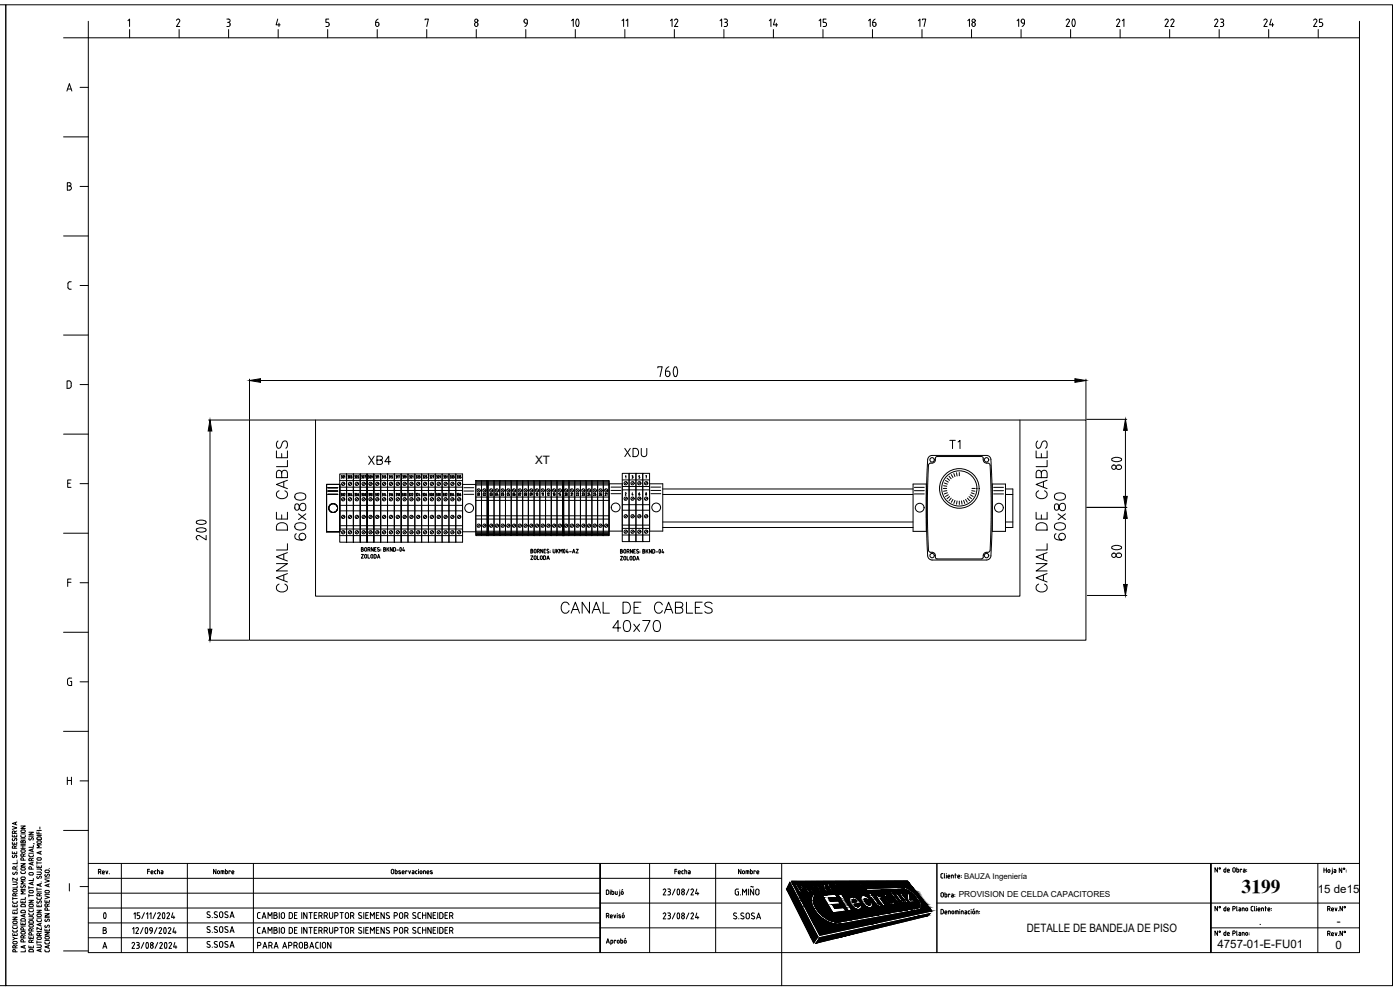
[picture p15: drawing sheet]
<svg xmlns="http://www.w3.org/2000/svg" width="420mm" height="297mm" viewBox="0 0 420 297" stroke-linecap="round" stroke-linejoin="round" font-family="sans-serif">
<defs><g id="words">
<g font-size="7.9">
<text x="168.3" y="10.2">10</text>
<text x="317.1" y="10.2">20</text>
</g>
<text font-size="6.6" x="27.2" y="277.6">0</text>
<text font-size="5.8" x="372.6" y="268">3199</text>
<g font-size="5.7">
<text x="283.6" y="135.8">T1</text>
<text x="109.4" y="140.4">XB4</text>
<text x="186.3" y="138.3">XDU</text>
</g>
<g font-size="5.3">
<text x="200" y="9.2">12</text>
<text x="214.8" y="9.2">13</text>
<text x="229.7" y="9.2">14</text>
<text x="244.5" y="9.2">15</text>
<text x="259.3" y="9.2">16</text>
<text x="278.7" y="9.2" transform="rotate(-90 278.7 9.2)">17</text>
<text x="293.5" y="9.2" transform="rotate(-90 293.5 9.2)">18</text>
<text x="308.3" y="9.2" transform="rotate(-90 308.3 9.2)">19</text>
<text x="333.7" y="9.2">21</text>
<text x="348.2" y="9.2">22</text>
<text x="363.4" y="9.2">23</text>
<text x="378.2" y="9.2">24</text>
<text x="393" y="9.2">25</text>
</g>
<text font-size="4.9" x="189.4" y="9.2" transform="rotate(-90 189.4 9.2)">11</text>
<g font-size="4">
<text x="142.9" y="149.9">02</text>
<text x="144.6" y="149.9">03</text>
<text x="149.9" y="149.9">05</text>
<text x="151.7" y="149.9">06</text>
<text x="153.5" y="149.9">07</text>
<text x="155.2" y="149.9">08</text>
<text x="167.9" y="149.9">20</text>
<text x="100.5" y="150.3">302</text>
</g>
<g font-size="3.5">
<text x="160.6" y="139.1">XT</text>
<text x="115.4" y="149.9">316</text>
<text x="125.6" y="149.9">326</text>
<text x="135.8" y="149.9">336</text>
<text x="161.2" y="149.9">11</text>
<text x="163" y="149.9">12</text>
<text x="164.7" y="149.9">13</text>
<text x="166.5" y="149.9">14</text>
<text x="170" y="149.9">21</text>
<text x="171.8" y="149.9">22</text>
<text x="173.6" y="149.9">23</text>
<text x="175" y="149.9">24</text>
<text x="180.3" y="149.9">27</text>
<text x="190.5" y="149.9">6</text>
<text x="395.5" y="268">15 de15</text>
<text x="308.2" y="279.6">DETALLE DE BANDEJA DE PISO</text>
<text x="377.8" y="277.4">.</text>
<text x="401.2" y="277.4">-</text>
<text x="365.4" y="284.4">4757-01-E-FU01</text>
<text x="400.8" y="284.6">0</text>
</g>
<text font-size="2.5" x="287.7" y="269.2">PROVISION DE CELDA CAPACITORES</text>
<text font-size="2.4" x="289.4" y="263.7">BAUZA Ingeniería</text>
</g></defs>
<!-- layer: 0 -->
<g fill="none" stroke="#000" stroke-width=".3">
<path d="M0 1.4h1.7v294.3h-1.7M1.7 1.4h416.2v294.3h-416.2zM26.5 11.3h381.5v274.5h-381.5zM74.9 126h251v66.1h-251zM94.7 126v52.9h211.4v-52.9M278.6 139.6a230.9 230.9 0 0 0 .1 25.7l.6 .4a1.11 1.11 0 0 1 1.4 1M280.7 137.5v.5M280.7 138a1.29 1.29 0 0 1-1.6 1l-.5 .6M280.7 137.5l.5-.5h13.4l.4 .2a1.41 1.41 0 0 0 1.7 1.8l.4 .6M297.1 139.6a230.9 230.9 0 0 1 0 25.7l-.6 .4a1.17 1.17 0 0 0-1.4 1.5M98 145.3h4v14.3h-4zM98.4 147.3h3"/>
<path d="M98.4 146.3h3M98.4 148.3h3M138.8 145.3h4v14.3h-4zM139.2 147.3h3M139.2 146.3h3M139.2 148.3h3M182.8 145.2h4v14.2h-4zM183.4 147.1h3M183.4 146.2h3M183.4 148.1h3M194.9 145.2h4v14.2h-4zM195.3 147.1h3"/>
<path d="M195.3 146.2h3M195.3 148.1h3M274 145.2h4v14.2h-4zM274.4 147.2h3M274.4 146.2h3M274.4 148.2h3M283.1 146.6h1M283.2 145.7l1 .2M283.4 144.9l.9 .4M283.7 144.2l.9 .5M284.2 147.2l-1 .2M284.2 143.5l.8 .6"/>
<path d="M284.3 147.9l-.9 .3M284.6 148.5l-.9 .5M284.8 142.9l.7 .7M285 149l-.8 .6M285.5 149.5l-.7 .7M285.5 142.4l.5 .9M286 149.8l-.5 .9M286.3 142.1l.3 .9M286.6 150.1l-.3 1M287.1 141.8l.1 1M287.2 150.3l-.1 1M287.9 141.8v1"/>
<path d="M287.9 150.4v.9M288.6 150.3l.1 1M289.2 150.1l.3 1M289.8 149.8l.5 .9M290.3 149.5l.7 .7M290.8 149l.8 .6M291.2 148.5l.8 .5M291.5 147.9l.9 .3M291.6 147.2l1 .2M291.7 146.6h1M297.8 145.2h4v14.2h-4zM298.2 147.2h3"/>
<path d="M298.2 146.2h3M298.2 148.2h3M279.7 168h16.4M279.7 168a1.34 1.34 0 0 1-1.3-1.2 227.9 227.9 0 0 1 .1-29.3 1.32 1.32 0 0 1 1.2-.9h16.4a1.3 1.3 0 0 1 1.3 1.3 233.5 233.5 0 0 1-.1 29.3 1.32 1.32 0 0 1-1.2 .8M280.7 166.7v.5M280.7 167.2l.5 .5h13.4l.5-.5M26.5 259.1h381.5M36.4 259.1v26.7M56.2 259.1v26.7M76.1 259.1v26.7M195 259.1v26.7M214.8 259.1v26.7"/>
<path d="M234.6 259.1v36.6M281.2 259.1v26.7M395.5 259.1v26.7M26.5 263.5h208.1M26.5 276.9h153.6M26.5 272.4h153.6M26.5 268h153.6M180.1 271h54.5M180.1 278.4h54.5M237 264.7l8.4 16.4-1.2 1.8-8.1-16.1zM237.5 264.5l34.8-.2 7.3 9-33.6 7.3zM238.7 265.3h1.3a.84 .84 0 0 1 .8 .5 .84 .84 0 0 1-.1 1h-.7l.6 1h-.6z"/>
<path d="M239.4 265.7h.5a.45 .45 0 0 1 .3 .7h-.4zM241.1 265.3l1.8 .1 .4 .6v.5l1 1.2h-.5l-.8-1h-.6l.6 1.1h-.5zM242.8 266l-.1 .3-.5 .1-.4-.8 .7 .1 .2 .3M244.1 265.2a1.89 1.89 0 0 1 1.9 2.4 1.89 1.89 0 0 1-1.9-2.4zM244.4 265.6a1.48 1.48 0 0 1 1.1 1.7l-.9-.8zM245.8 265.2h.5l.9 .8-.1-.8h.5l.1 1.2 .7 1.1h-.6l-.5-.9zM246.8 268.6l3.9-.3 .6 1-2.7 .2 .6 .9 2.4-.1 .6 .9-2.4 .2 .8 1.2 2.6-.3 .7 1-4 .6zM248 265.1h1.4l.3 .4-.8 .1 .3 .5h.7l.2 .3-.6 .1 .3 .5h.9l.2 .5h-1.3zM250.5 265.1a1.04 1.04 0 0 1 1.4 .7h-.4l-.5-.3a1.54 1.54 0 0 0 1.1 1.5l-.1-.4a.47 .47 0 0 1 .5 .3 .47 .47 0 0 1-.2 .5 2.28 2.28 0 0 1-1.8-2.3zM251.2 276.6h.1M251.4 268.3l1.2-.1 3.1 4.9-1.1 .2zM252.5 265l.7 .1 .6 .6-.4 .1-.5-.4a1.53 1.53 0 0 0 1.1 1.5l-.1-.4a.47 .47 0 0 1 .5 .3 .47 .47 0 0 1-.2 .6 2.16 2.16 0 0 1-1.7-2.4z"/>
<path d="M253.9 265.1h.4l1.4 2.1h-.4zM255.1 269.3a2.59 2.59 0 0 1 3.4 1.7l-2.1 .3 .4 .5a.51 .51 0 0 0 .6 .3 .51 .51 0 0 0 .4-.5l.8-.1a1.19 1.19 0 0 1-.6 1.4 1.19 1.19 0 0 1-1.5-.3l-.9-.8a1.98 1.98 0 0 1-.5-2.5zM255.4 265a1.74 1.74 0 0 1 1.7 2.2 1.74 1.74 0 0 1-1.7-2.2zM255.8 265.3a1.42 1.42 0 0 1 .9 1.6l-.8-.8zM255.9 270l.6-.1 .6 .6-1.1 .2zM256.9 265.1l.4-.1 1.2 1.1-.7-1 .4-.1 1.3 2h-.3l-1.3-1.1 .8 1.2h-.4zM258.6 268.9a2.23 2.23 0 0 1 2.7 1.1l-1 .1a.51 .51 0 0 0-.4-.4 .51 .51 0 0 0-.5 .2l.8 1.3a.49 .49 0 0 0 .4 .4 .49 .49 0 0 0 .5-.3l-.3-.6 .9-.1a1.07 1.07 0 0 1 0 1.5 1.07 1.07 0 0 1-1.5 0 2.56 2.56 0 0 1-1.6-3.2zM262.9 271.4l.6 .5h.7M263 271.5l-1.5-2.1-.4 .1-.5-.6 .4-.1-.6-.8 .9-.1 .6 .8h.4l.5 .6h-.5l1.3 1.7 .5 .2 .5 .7-.5 .1M264.3 268.5h-.3l-.2 .4-.2-.3-.9 .1 2.2 3.1 .9-.1-1.3-1.8 .1-.4 .4-.1-.7-.9M265.5 268.4a2.62 2.62 0 0 1 3 2.5 .93 .93 0 0 1-.7 .7 .93 .93 0 0 1-1-.5l-1.1-1.2a1.27 1.27 0 0 1-.2-1.5zM266.1 268.9l.8 .1 .8 1a.47 .47 0 0 1 .1 .7 .47 .47 0 0 1-.7 0l-.3-.1-.7-.7-.2-.6z"/>
<path d="M266.7 267.3h.7l2.8 3.8-.6 .1zM268.1 271.6l.8-.1 .3 .4h-.7l1.1 .4 .5 .6-.2 .4-.7-.1-.4-.5 .3-.1 .4 .3v-.1l-.9-.4-.5-.6zM268.6 268.2l.7-.1 1.4 2 .6 .2v-.3l-1.4-1.9h.7l2 2.7-.6 .1-.3-.4v.3a.89 .89 0 0 1-1.4-.4zM268.7 271.4h.1M270.1 272.9l.5 .3h-.3zM270.9 268l1.7-.1 .4 .6 .1 1.5 1-.1 .4 .6-1.6 .3-.5-.8-.1-1.4h-.9zM271 271.5h-.6l.4 .6 .4-.2-.2-.4M271.6 272.1l.7 .8-.4 .1-.4-.7h-.4l.6 .7-.4 .1-1.2-1.6 .1-.3a.84 .84 0 0 1 1.2 .8l.2 .1M271.8 271h.4l1.1 1.4 .4-.1 .3 .3-.8 .1zM272.2 272.6l.3-.1 .2 .3-.3 .1zM273.8 272.3l.3-.1 .3 .3-.3 .1zM276.4 272.6a2.54 2.54 0 0 0-.7-3.2l-1.7-1.8a5.2 5.2 0 0 0-2.7-1.4l-11.6 .5 .3 .5 11.3-.4a7.2 7.2 0 0 1 4.8 5.2l-.6 .4-23.2 4.2a7.9 7.9 0 0 1-8.2-6.4v-.6l.5-1.1-.5-.2a4.9 4.9 0 0 0 1.1 5.7 8.4 8.4 0 0 0 7.6 3.1l22.9-4.1 .7-.4"/>
<path d="M281.2 271h126.7M363.3 278.4h44.6M26.5 281.4h153.6M180.1 285.8v-26.7v26.7M246.1 281.3l33-7.2-.8 .7-33.4 8.2zM363.4 285.8v-26.7v26.7"/>
<circle cx="279.7" cy="138" r=".66"/>
<circle cx="296.1" cy="138" r=".66"/>
<circle cx="100" cy="152.4" r="1.32"/>
<circle cx="140.8" cy="152.4" r="1.32"/>
<circle cx="184.8" cy="152.3" r="1.32"/>
<circle cx="196.9" cy="152.3" r="1.32"/>
<circle cx="276" cy="152.3" r="1.32"/>
<circle cx="287.9" cy="146.5" r="5.9"/>
<circle cx="287.9" cy="146.5" r="5.3"/>
<circle cx="299.8" cy="152.3" r="1.32"/>
<circle cx="279.7" cy="166.7" r=".66"/>
<circle cx="296.1" cy="166.7" r=".66"/>
</g>
<!-- layer: TEXTOS -->
<g fill="none" stroke="#000" stroke-width=".3">
<path d="M26.5 6.4v4.9h-7.4M38.4 6.2l.5-.5v2.3M38.9 8.9v2.4M53 6.1a.5 .5 0 0 1 .6-.3 .5 .5 0 0 1 .3 .7l-.9 1.5h1M53.8 8.9v2.4M68.1 5.7h.5a.49 .49 0 0 1 .5 .5 .49 .49 0 0 1-.5 .5M68.3 6.7l.5 .1 .3 .4M68.6 8.9v2.4M69.1 7.2v.3M69.1 7.5l-.3 .4-.7 .1M83.4 5.7l-.5 1.8h1.2M83.5 8.9v2.4"/>
<path d="M83.7 7v1M98.3 8.9v2.4M98.7 5.7h-.9v1l.7 .1 .3 .4-.3 .7-.7 .1M112.7 6.7h.5M112.7 6.7v.8M113.2 8.9v2.4M113.2 6.7a.57 .57 0 0 1 .5 .8 .57 .57 0 0 1-.9 .2l-.1-.2M113.5 5.7l-.6 .4-.2 .6M127.6 6v-.3h1l-.5 2.3M128.1 8.9v2.4M142.4 7.2v.3M142.5 7.2a.57 .57 0 0 1 .7-.3 .57 .57 0 0 1 .3 .8 .57 .57 0 0 1-.8 .2l-.2-.4"/>
<path d="M142.9 8.9v2.4M157.8 8.9v2.4M158.3 7l-.5-.1a.57 .57 0 0 1-.6-.4 .57 .57 0 0 1 .4-.7 .57 .57 0 0 1 .7 .4 1.42 1.42 0 0 1-.8 1.7M187.5 8.9v2.4M202.4 8.9v2.4M217.3 8.9v2.4M232.1 8.9v2.4M247 8.9v2.4M261.8 8.9v2.4M276.7 8.9v2.4M291.6 8.9v2.4M306.4 8.9v2.4"/>
<path d="M336.2 8.9v2.4M351 8.9v2.4M365.9 8.9v2.4M380.7 8.9v2.4M395.6 8.9v2.4M408 6.4v4.9M20.1 27.3l.7-2.2 .8 2.2M20.3 26.7h1M24 26.2h2.5M19.1 41.1h7.4M20.2 55.8h.6M20.8 54.8h-.6v2.3h.6"/>
<path d="M20.8 54.8a.49 .49 0 0 1 .5 .5 .49 .49 0 0 1-.5 .5 .62 .62 0 0 1 .6 .6 .62 .62 0 0 1-.6 .6M24 55.9h2.5M19.1 70.8h7.4M20.9 86.8h.5M21.4 84.5l-.7 .1-.3 .5 .1 1.4 .4 .3M24 85.7h2.5M19.1 100.5h7.4M20.1 114.3h.9l.3 .4v1.4l-.3 .3-.9 .1zM24 115.4h2.5M19.1 130.3h7.4M19.1 160h7.4M20.3 145h.8"/>
<path d="M21.3 144h-1v2.2h1M24 145.1h2.5M20.3 174.7h1M21.3 173.7h-1v2.3M24 174.8h2.5M19.1 189.7h7.4M19.1 219.4h7.4M21.5 203.5h-.9l-.3 .6 .1 1.4 1.1 .2v-1.3h-.4M24 204.6h2.5M20.2 233.2v2.2M20.2 234.2h1.2M21.4 233.2v2.2"/>
<path d="M24 234.3h2.5M3.7 255.5v.6h1.3v-.6M3.7 252.7v.6h1.3v-.6M3.7 250.5v.6h1.3v-.6M3.7 248l1.3 .4-1.3 .5M3.8 256.7l-.1 .3 .2 .3 .9-.7 .2 .3-.1 .4M3.8 251.6l-.1 .4 .2 .3 .9-.8 .2 .3-.1 .5M4.3 250.6v.5M4.3 252.9v.4M4.3 255.7v.4M4.4 254.5v-.6l-.5-.1-.2 .7h1.3M4.4 250v-.5l-.5-.2-.2 .7h1.3"/>
<path d="M4.7 246.8v.6M5 246.6l-1.3 .5 1.3 .4M5 253.8l-.6 .3M5 249.3l-.6 .3M5.1 258.1h.1M5.1 259.6h.1M5.2 258.5v.6h-1.4M6.3 259.1h1.3l-1.3 .8h1.3M6.3 250.7v.4l.3 .2 .8-.1 .2-.5M6.3 247.8h1.3l-1.3 .8h1.3M6.3 254.5h1.3M6.3 253.8h1.3"/>
<path d="M6.3 253.3h1.3M6.3 251.7h1.3M6.3 250.2h1.3M6.6 255h.8l.2 .3-.2 .4h-.8M6.6 249l.8 .1 .2 .3-.2 .3-.8 .1M6.6 255l-.3 .3 .3 .4M6.6 249l-.3 .4 .3 .4M6.9 253.8v.7M6.9 252.5l-.2-.3h-.3l-.1 .7h1.3v-.4l-.2-.3h-.4l-.1 .7M7 256.5v.4M7 257.7v.4M7 257.7l-.2-.3h-.3l-.2 .7h1.3"/>
<path d="M7 256.5l-.2-.3h-.3l-.2 .7h1.3M7.6 256.2l-.6 .3M8.7 256.5v.4l.3 .2 .8-.1 .2-.5M8.7 249.7h1.3l-1.3 .7h1.3M8.7 256h1.3M8.7 250.9h1.3M8.8 251.4l-.1 .6 .5-.1M9.4 258.2v-.5l-.5-.2-.2 .7h1.3M9.6 254.8v.6M9.6 258.8v.6M10 251.6l-.1 .5M10 258.7l-1.3 .4 1.3 .5"/>
<path d="M10 254.7l-1.3 .4 1.3 .5M10 253.6v.6h-1.3M10 257.5l-.6 .3M10 253.1l.3 .1M10 251.6l-.4-.3-.4 .6M11.1 259.7v.6h1.3v-.6M11.1 249.6v.6h1.3M11.1 258.5v.8M11.1 258.9h1.3M11.1 250.7h1.3M11.1 249.2h1.3M11.1 257.5l.9-.2 .4 .4-.2 .3-.7 .1-.4-.2z"/>
<path d="M11.1 251.3l.4-.2 .7 .1 .2 .6h-1.3zM11.5 252.3h.5M11.5 252.3l-.4 .2v.3l.9 .2 .4-.3-.4-.4M11.7 249.6v.6M11.7 259.9v.4M12 248.1v.6M12 255.6v.6M12.4 255.4l-1.3 .5 1.3 .4M12.4 253.5h-1.3l.7 .4-.7 .5h1.3M19.1 249.2h7.4M281.2 259.1v26.7M3.8 279l.1 .5 .3 .1"/>
<path d="M3.8 278l.1 .4 .3 .2M3.8 275.2h1.4l-1.4 .7h1.4M3.8 273.6v.5h1.4v-.5M3.8 271.5v.6h1.4v-.6M3.8 270.4l.1 .4 .3 .2M3.8 264.6l1.2 .1 .2 .3-.2 .3-1.2 .1M3.8 269.2v.8M3.8 277.6h1.4M3.8 269.6h1.4M3.9 276.6l.9-.2 .4 .3-.2 .4h-.8l-.3-.2zM3.9 267l.9-.1 .4 .3-.2 .4h-.8l-.3-.2zM3.9 261.7l-.1 .4 .3 .3 .8-.7 .3 .2-.2 .5"/>
<path d="M4.2 279.6h.6M4.2 278.6h.6M4.2 271h.6M4.4 271.6v.5M4.4 273.7v.4M4.6 268.8l-.1-.6-.5-.1-.2 .7h1.4M4.6 260.8l-.1-.6-.5-.1-.2 .7h1.4M5.1 261.2h.1M5.2 279l-.1 .5-.3 .1M5.2 278l-.1 .4-.3 .2M5.2 272.5v.6h-1.4M5.2 270.4l-.1 .4-.3 .2"/>
<path d="M5.2 265.8v.6h-1.4M5.2 263.4v.8l-1.4-.8v.8M5.2 268.1l-.6 .2M5.2 260l-.6 .3M6.3 276.8v.6h1.3v-.6M6.3 270.3v.6h1.3v-.6M6.3 261.5v.4l.3 .2h.8l.2-.6M6.3 277.9h1.3M6.3 266.9h1.3M6.3 275.8l.4-.2 .7 .1 .2 .7h-1.3zM6.3 273.3l1.1-.1 .2 .7h-1.3zM6.3 271.5l.4-.2 .7 .1 .2 .7h-1.3z"/>
<path d="M6.4 265.7l-.1 .4 .2 .3 .9-.7 .2 .3-.1 .4M6.6 279.5h.8l.2 .4-.2 .3h-.8M6.6 263.2h.8l.2 .3-.2 .3-.8 .1M6.6 260.3l.8 .1 .2 .3-.2 .3-.8 .1M6.6 279.5l-.3 .4 .3 .3M6.6 263.1l-.3 .4 .3 .4M6.6 260.3l-.3 .4 .3 .4M6.9 270.4v.5M6.9 277v.4M7 278.7v.3M7 278.7l-.2-.4h-.3l-.2 .7h1.3M7.2 274.4v.7"/>
<path d="M7.6 274.3l-1.3 .4 1.3 .5M7.6 269.2v.6h-1.3M7.6 267.3h-1.3l.7 .5-.7 .4h1.3M7.6 264.3h-1.3l.7 .5-.7 .4h1.3M8.7 275h.9l.4 .4-.2 .3-1.1 .1M8.7 274v.4l.3 .2 .8-.1 .2-.5M8.7 270.1h1.3l-1.3 .8h1.3M8.7 266v.7M8.7 268.3v.8M8.7 273v.2M8.7 272.5h1.3M8.7 268.7h1.3"/>
<path d="M8.7 266.3h1.3M8.7 273.2l.3 .4 .8-.1 .2-.3M8.7 276.4l.4-.2 .7 .1 .2 .7h-1.3zM9 271.3l.8 .1 .2 .3-.2 .3-.8 .1M9 267.2h.8l.2 .3-.2 .4h-.8M9 261.8h.8l.2 .4-.2 .3h-.8M9 277.4h.6M9 277.4l-.3 .4 .3 .4M9 271.3l-.3 .4 .3 .4M9 267.2l-.3 .3 .3 .4M9 261.8l-.3 .4 .3 .3M9.4 279.3v-.5l-.5-.2-.2 .7h1.3"/>
<path d="M9.4 260.8v-.6l-.5-.1-.2 .7h1.3M9.6 264.8v.6M9.6 277.4l.4 .2v.4l-1 .2M10 264.6l-1.3 .5 1.3 .4M10 263.6v.6h-1.3M10 273v.2M10 278.6l-.6 .3M11.1 275.9v.5l.3 .1h.9l.1-.3M11.1 273.1h1.3l-1.3 .8h1.3M11.1 271.5v.6h1.3v-.6M11.1 269.2v.5l.3 .1M11.1 261.7h1.1l.2 .3-.2 .3-1.1 .1"/>
<path d="M11.1 266.4v.8M11.1 279.5h1.3M11.1 275.5h1.3M11.1 267.6h1.3M11.1 266.8h1.3M11.1 260.8h1M11.1 274.5l.9-.2 .4 .4-.2 .3h-.7l-.4-.1zM11.2 270.4l-.1 .3 .2 .3 .6-.6M11.2 262.9l-.1 .4 .2 .3 .6-.6M11.4 269.8h.7M11.7 271.6v.5M11.8 268.8v-.6l-.5-.1-.2 .7h1.3"/>
<path d="M11.9 270.4l.3-.1 .2 .3M11.9 263l.3-.1 .2 .2M12 265.2v.6M12 277.1v.6M12.1 260.8l.3 .3M12.3 264.6h.1M12.4 270.6l-.1 .4M12.4 263.1l-.1 .5M12.4 278.3v.7l-1.3-.7v.7M12.4 277l-1.3 .4 1.3 .5M12.4 265.1l-1.3 .4 1.3 .5M12.4 279.9l-.6 .3"/>
<path d="M12.4 261.1v.1M12.4 269.2v.3M12.4 275.9v.3M12.4 268.1l-.6 .2M12.4 269.5l-.3 .3M13.5 279.8h1.3l-1.3 .7h1.3M13.5 278.8v.5h1.3v-.5M13.5 274.1h1.3l-1.3 .8h1.3M13.5 270.1v.6h1.3v-.6M13.5 268.8l1.3 .4-1.3 .5M13.5 263.9l1.3 .4-1.3 .5M13.5 275.3h1.3"/>
<path d="M13.5 268.3h1.3M13.5 263.4h1.3M13.5 267.3l1-.1 .3 .3-.2 .4h-.7l-.4-.2zM13.6 277.6l-.1 .4 .2 .3 .9-.7 .2 .3-.1 .4M13.6 275.8l-.1 .4 .2 .3 .9-.7 .2 .3-.1 .4M13.6 262.3l-.1 .4 .2 .3 .9-.7 .2 .3-.1 .4M13.9 261.1h.5M13.9 261.1l-.4 .3 .4 .4 .9-.2v-.4l-.3-.1M14.1 270.3v.4M14.1 278.9v.4M14.2 273.1v-.6l-.5-.1-.2 .7h1.3M14.2 271.9v-.6l-.5-.1-.2 .7h1.3"/>
<path d="M14.4 265.4v.6M14.7 260.6h.1M14.8 265.2l-1.3 .5 1.3 .4M14.8 271.2l-.6 .3M20.8 265.1v2.2M24 266h2.5M29.5 261.6l.7-.2-.1-.5h-.6v1.3M30 261.6l.3 .6M30.9 262.2h.4M31.3 261.6l-.6 .2M31.3 261.6l-.1-.3-.4 .1-.1 .6 .3 .2M31.5 278.3h-.5v1.8h.5a.49 .49 0 0 0 .5-.5 .49 .49 0 0 0-.5-.5"/>
<path d="M31.8 261.3l.3 .9 .3-.9M32.8 262.1v.1M39.8 278.7l.4-.4v1.8M40.2 274.2l.4-.3v1.7M40.8 278.6l.4-.3 .3 .2v.4l-.7 1.2h.8M41.6 274.6l.3 .2v.6l-.7 .2M41.9 273.9h-.7v.7h.4M42.9 278.3l-.7 1.8M43.3 273.9l-.7 1.7M43.7 278.4l.1-.1a.99 .99 0 0 1 0 1.8l-.3-.9zM43.9 274.2l.4-.3v1.7M44.3 261.4h.6"/>
<path d="M44.9 260.8h-.6v1.4M44.9 274.2l.4-.3v1.7M45.3 261.7h.6l-.1-.4-.4 .1-.1 .5 .6 .3M45.3 279.3h.4M45.3 279.3a.45 .45 0 0 1-.5-.4 .45 .45 0 0 1 .4-.5 .45 .45 0 0 1 .5 .3v.8l-.6 .6M46.7 273.9l-.8 1.7M46.8 261.3l-.4 .2v.5l.4 .2M47.1 278.3l-.8 1.8M47.3 261.3l.5 .1 .1 .8M47.3 260.8v1.4M47.3 274.1l.4-.2 .4 .1v.4l-.8 1.2h.8M47.7 278.6l.4-.3 .4 .2v.4l-.8 1.2h.8"/>
<path d="M48.4 261.3l.5 .2v.7l-.5-.1v-.3l.5-.1M48.9 273.9h.1a.99 .99 0 0 1 0 1.7l-.3-.9zM49.3 278.4l.1-.1a1 1 0 0 1 0 1.8l-.3-.9zM50.1 274.1l.4-.2 .3 .1v.4l-.7 1.2h.8M50.5 278.6l.4-.3 .3 .2v.4l-.7 1.2h.8M51.9 273.9l-.4 1.3h1M52.2 274.8v.8M52.3 278.3l-.4 1.4h1M52.6 279.3v.8M62.3 278.8l.6 .2a.49 .49 0 0 1 0 .8 .49 .49 0 0 1-.8-.2M63 278.1a.47 .47 0 0 0-.7 0 .47 .47 0 0 0 0 .7M63 273.7a.47 .47 0 0 0-.7-.1 .47 .47 0 0 0 0 .7l.6 .3a.44 .44 0 0 1 .1 .7 .44 .44 0 0 1-.7-.1l-.2-.1"/>
<path d="M63.7 275.2v.1M63.7 279.7v.1M64.5 278.8l.6 .2a.49 .49 0 0 1-.1 .8 .49 .49 0 0 1-.7-.2M64.8 260.8v1.4l-.7-1.4v1.4M65.2 278.1a.47 .47 0 0 0-.7 0 .47 .47 0 0 0 0 .7M65.2 273.7a.47 .47 0 0 0-.7-.1 .47 .47 0 0 0 0 .7l.6 .3a.44 .44 0 0 1 0 .7 .44 .44 0 0 1-.6-.1l-.2-.1M65.3 261.4h.5l-.1 .7-.4-.1zM65.9 278.3a.49 .49 0 0 1 .6-.3 .49 .49 0 0 1 .4 .5v.8a.49 .49 0 0 1-.5 .5 .49 .49 0 0 1-.5-.5zM65.9 273.8a.49 .49 0 0 1 .6-.2 .49 .49 0 0 1 .4 .4v.8a.49 .49 0 0 1-.5 .5 .49 .49 0 0 1-.5-.5zM66.3 262.2v-.9l.9 .1v.8M66.8 261.3v.9M67.6 260.8v1.4l.5-.1 .1-.7-.6-.1"/>
<path d="M67.7 278.8l.5 .2a.49 .49 0 0 1 0 .8 .49 .49 0 0 1-.7-.2M68.4 278.1a.47 .47 0 0 0-.7 0 .47 .47 0 0 0 0 .7M68.4 273.7a.47 .47 0 0 0-.7-.1 .47 .47 0 0 0 0 .7l.5 .3a.44 .44 0 0 1 .1 .7 .44 .44 0 0 1-.6-.1l-.2-.1M69 279.8l.6-1.8 .6 1.8M69 275.3l.6-1.7 .6 1.7M69.1 261.4l-.4-.1v.9M69.2 274.8h.9M69.2 279.3h.9M69.6 261.7h.6l-.2-.4-.4 .1v.5l.6 .3M78.1 278.3h-.6l-.2 .4v1.1l.8 .3M78.1 273.8l-.6 .1-.2 .4v1.1l.8 .2M78.7 275.6l.5-1.8 .6 1.8"/>
<path d="M78.8 279.6h.9M78.8 275.1h.9M80.4 275.6v-1.8l.6 1 .6-1v1.8M82.2 273.8l.9 .2v.4l-.4 .2a.49 .49 0 0 1 .5 .5 .49 .49 0 0 1-.5 .5h-.5zM82.2 274.6h.5M82.2 279.1h.5M82.7 279.1a.49 .49 0 0 1 .5 .4 .49 .49 0 0 1-.5 .5M82.7 279.1l.4-.2v-.4l-.9-.2v1.8h.5M83.8 273.8v1.8M83.8 278.3v1.8M84.5 278.5a.49 .49 0 0 1 .5-.2 .49 .49 0 0 1 .4 .5v.7a.5 .5 0 0 1-.5 .5 .5 .5 0 0 1-.5-.4zM84.5 274.1a.49 .49 0 0 1 .5-.3 .49 .49 0 0 1 .4 .5v.8a.5 .5 0 0 1-.5 .5 .5 .5 0 0 1-.5-.5z"/>
<path d="M86.8 273.8l.9 .3 .1 .9-.3 .5-.7 .1zM88.4 274.6h.6M88.4 279.1h.6M89.2 278.3h-.8v1.8h.8M89.2 273.8h-.8v1.8h.8M90.6 273.8v1.8M90.6 278.3v1.8M92.1 278.3v1.8l-1-1.8v1.8M92.1 273.8v1.8l-1-1.8v1.8M92.7 273.8h1M92.7 278.3h1M93.2 273.8v1.8"/>
<path d="M93.2 278.3v1.8M94.3 274.6h.6M94.3 279.1h.6M95.1 278.3h-.8v1.8h.8M95.1 273.8h-.8v1.8h.8M95.7 279.3l.5-.1a.49 .49 0 0 0 .5-.4 .49 .49 0 0 0-.5-.5h-.5v1.8M95.7 274.8h.5a.49 .49 0 0 0 .5-.5 .49 .49 0 0 0-.5-.5h-.5v1.8M96.3 279.3l.4 .8M96.3 274.8l.4 .8M97.3 279.3l.5-.1a.49 .49 0 0 0 .5-.4 .49 .49 0 0 0-.5-.5h-.5v1.8M97.3 274.8h.5a.49 .49 0 0 0 .5-.5 .49 .49 0 0 0-.5-.5h-.5v1.8M97.9 279.3l.4 .8"/>
<path d="M97.9 274.8l.4 .8M98.9 278.3v1.2a.49 .49 0 0 0 .5 .5 .49 .49 0 0 0 .5-.5v-1.2M98.9 273.8v1.3a.49 .49 0 0 0 .5 .5 .49 .49 0 0 0 .5-.5v-1.3M100.5 279.3l.5-.1a.49 .49 0 0 0 .5-.4 .49 .49 0 0 0-.5-.5h-.5v1.8M100.5 274.8h.5a.49 .49 0 0 0 .5-.5 .49 .49 0 0 0-.5-.5h-.5v1.8M102 273.8h1M102 278.3h1M102.5 273.8v1.8M102.5 278.3v1.8M103.9 278.3a.49 .49 0 0 1 .7 .5v.7a.49 .49 0 0 1-.5 .5 .49 .49 0 0 1-.5-.4v-.8zM103.9 273.9a.49 .49 0 0 1 .7 .4v.8a.49 .49 0 0 1-.5 .5 .49 .49 0 0 1-.5-.5v-.8zM105.2 279.3l.5-.1a.49 .49 0 0 0 .5-.4 .49 .49 0 0 0-.5-.5h-.5v1.8"/>
<path d="M105.2 274.8h.5a.49 .49 0 0 0 .5-.5 .49 .49 0 0 0-.5-.5h-.5v1.8M105.8 279.3l.4 .8M105.8 274.8l.4 .8M108.4 279.3a.49 .49 0 0 1-.1 .8 .49 .49 0 0 1-.7-.3M108.5 278.4a.47 .47 0 0 0-.7-.1 .47 .47 0 0 0 0 .7l.6 .3M108.5 273.9a.47 .47 0 0 0-.7 0 .47 .47 0 0 0 0 .7l.6 .2a.49 .49 0 0 1-.1 .8 .49 .49 0 0 1-.7-.2M109.2 273.8v1.8M109.2 278.3v1.8M109.8 274.6h.6M109.8 279.1h.6M110.6 278.3h-.8v1.8h.8M110.6 273.8h-.8v1.8h.8"/>
<path d="M111.2 275.6v-1.8l.5 1 .6-1v1.8M112.9 274.6h.6M112.9 279.1h.6M113.7 278.3h-.8v1.8h.8M113.7 273.8h-.8v1.8h.8M115.3 278.3v1.8l-1-1.8v1.8M115.3 273.8v1.8l-1-1.8v1.8M116.7 279.3a.49 .49 0 0 1 0 .8 .49 .49 0 0 1-.8-.3M116.8 278.4a.47 .47 0 0 0-.7-.1 .47 .47 0 0 0 0 .7l.6 .3M116.8 273.9a.47 .47 0 0 0-.7 0 .47 .47 0 0 0 0 .7l.6 .2a.49 .49 0 0 1 0 .8 .49 .49 0 0 1-.8-.2M117.6 260.9h.4l.2 .3-.1 .8-.3 .2-.4-.4zM118.3 279.3l.5-.1a.49 .49 0 0 0 .5-.4 .49 .49 0 0 0-.5-.5h-.5v1.8"/>
<path d="M118.3 274.8h.5a.49 .49 0 0 0 .5-.5 .49 .49 0 0 0-.5-.5h-.5v1.8M118.6 260.8v1.4l.5-.1 .1-.7-.6-.1M120.1 278.3a.49 .49 0 0 1 .8 .5v.7a.5 .5 0 0 1-.5 .5 .5 .5 0 0 1-.5-.4v-.8zM120.1 273.9a.49 .49 0 0 1 .8 .4v.8a.5 .5 0 0 1-.5 .5 .5 .5 0 0 1-.5-.5v-.8zM120.2 261.3l-.5 .1 .5 .5v.2h-.5M120.7 261.7h.6l-.2-.4-.4 .1v.5l.6 .3M121.5 279.3l.5-.1a.49 .49 0 0 0 .5-.4 .49 .49 0 0 0-.5-.5h-.5v1.8M121.5 274.8h.5a.49 .49 0 0 0 .5-.5 .49 .49 0 0 0-.5-.5h-.5v1.8M122.1 279.3l.3 .8M122.1 274.8l.3 .8M122.2 261.4l-.5-.1v.9M122.6 261.3l.3 .9 .3-.9"/>
<path d="M123.7 261.3l.6 .2v.7l-.6-.1v-.3l.6-.1M124.1 274.6l.5 .2a.49 .49 0 0 1 0 .8 .49 .49 0 0 1-.8-.2M124.1 279l.5 .3M124.6 279.3a.49 .49 0 0 1 0 .8 .49 .49 0 0 1-.8-.3M124.7 278.4a.47 .47 0 0 0-.7-.1 .47 .47 0 0 0 .1 .7M124.7 273.9a.47 .47 0 0 0-.7 0 .47 .47 0 0 0 .1 .7M125.2 261.3l-.5 .2v.5l.5 .2M125.6 260.8v.1M125.6 261.3v.9M126.1 261.4h.5l-.1 .7-.4-.1zM126.2 278.3h-.5l-.3 .4 .1 1.1 .7 .3M126.2 273.8l-.5 .1-.3 .4 .1 1.1 .7 .2"/>
<path d="M126.8 274.6h1M126.8 279.1h1M126.8 273.8v1.8M126.8 278.3v1.8M127.1 262.2v-.9l.6 .1v.8M127.8 273.8v1.8M127.8 278.3v1.8M128.1 261.7h.6l-.1-.4-.4 .1-.1 .5 .6 .3M129.4 278.3v1.8l-1-1.8v1.8M129.4 273.8v1.8l-1-1.8v1.8M129.7 261.3l-.5 .1 .6 .5-.1 .2h-.5M130 274.6h.6"/>
<path d="M130 279.1h.6M130.8 278.3h-.8v1.8h.8M130.8 273.8h-.8v1.8h.8M131.4 273.8v1.8M131.4 278.3v1.8M132 273.8l.9 .3 .1 .9-.3 .5-.7 .1zM133.6 274.6h.5M133.6 279.1h.5M134.3 278.3h-.7v1.8h.7M134.3 273.8h-.7v1.8h.7M134.9 279.3l.5-.1a.49 .49 0 0 0 .5-.4 .49 .49 0 0 0-.5-.5h-.5v1.8M134.9 274.8h.5a.49 .49 0 0 0 .5-.5 .49 .49 0 0 0-.5-.5h-.5v1.8"/>
<path d="M135.5 279.3l.4 .8M135.5 274.8l.4 .8M182 274.8l.5-.1 .2-.5-.7-.1v1.3M182.4 274.8l.3 .6M182.7 267.4v.6M182.7 267.4l-.2-.3-.5-.1v1.4l.5-.1 .2-.3M183.2 274.8l.2 .6M183.2 274.8l.3-.3 .3 .3M183.2 267v.1M183.2 267.5v.9M183.4 275.4h.4M183.6 267v1.4l.5-.1 .1-.2"/>
<path d="M183.6 267.5l.6 .1v.5M183.8 274.8l-.6 .1M184.2 274.5l.3 .9 .3-.9M184.7 267.5v.6M185.3 267.5v.9l-.5-.1-.1-.2M185.3 274.1h.1M185.3 274.5v.9M185.9 274.5l.3 .1M185.9 274.5l-.2 .2 .6 .5-.6 .1M186 267.5v1l-.3 .3M186 267v.1M186.5 267.6h.5l-.1 .7-.4-.1z"/>
<path d="M186.7 274.8l.3-.3 .3 .3M186.7 274.8l.1 .4 .2 .2 .3-.2v-.4M186.9 266.9l-.3 .2M187.2 273.9l-.3 .2M199 267l.2-.2h.4l.2 .5M199 274.2l.2-.2h.4l.2 .5M199.7 267.3l-.7 1.2h.8M199.7 274.5l-.7 1.2h.8M200.4 266.7h.4M200.4 268.5h.4M200.4 273.9h.4M200.4 275.7h.4"/>
<path d="M200.6 267.5h.2M200.6 274.7h.2M200.8 266.7l.4 .2v.4l-.4 .2 .4 .2v.4M200.8 273.9l.4 .4-.4 .4 .4 .2v.6l-.4 .2M201.2 268.1l-.4 .4M202.5 261.4h.6M202.6 266.7l-.8 1.8M202.6 273.9l-.8 1.8M203.1 260.8h-.6v1.4M203.4 266.8h.1a.99 .99 0 0 1 0 1.7l-.3-.9zM203.4 274l.1-.1a.99 .99 0 0 1 0 1.8l-.3-.9zM203.6 261.7h.6l-.2-.4-.4 .1v.5l.6 .3"/>
<path d="M204.6 268.1a.43 .43 0 0 1 .4-.6 .43 .43 0 0 1 .4 .6M204.6 268.1l.4 .4 .4-.4M205.1 261.3l-.5 .2 .1 .5 .4 .2M205.5 261.3l.6 .1v.8M205.5 260.8v1.4M206.6 261.3l.5 .2v.7l-.5-.1v-.3l.5-.1M206.7 266.7l-.7 1.8M206.7 273.9l-.7 1.8M207.4 267l.3-.3 .4 .4-.8 1.4h.8M207.4 274.2l.3-.3 .4 .4-.8 1.4h.8M209.1 266.7l-.4 1.4h1M209.1 273.9l-.4 1.4h1"/>
<path d="M209.4 267.7v.8M209.4 274.9v.8M220.9 275a.49 .49 0 0 1 0 .7 .49 .49 0 0 1-.8-.2M221 274a.47 .47 0 0 0-.7 0 .47 .47 0 0 0 .1 .7l.5 .3M221.6 266.8h-.7l-.2 .5v1l.9 .2v-.9h-.3M221.7 275.6v.1M222.2 268.5h.1M222.4 260.8v1.4l-.8-1.4v1.4M222.7 273.9l-.4 .5 .8 .6a.49 .49 0 0 1 0 .7 .49 .49 0 0 1-.8-.2M222.7 273.9l.5 .1M222.8 268.5v-1.7l.6 1 .6-1v1.7M222.9 261.4h.5l-.1 .7-.4-.1z"/>
<path d="M223.9 262.2v-.9l.8 .1 .1 .8M224.2 274a.49 .49 0 0 1 .7 .4v.8a.49 .49 0 0 1-.5 .5 .49 .49 0 0 1-.5-.5v-.8zM224.3 261.3v.9M224.6 266.8v1.7M225.2 260.8v1.4l.5-.1 .1-.7-.6-.1M225.3 266.1h.8M226.2 266.8v1.7l-1-1.7v1.7M226.4 274a.47 .47 0 0 0-.7 0 .47 .47 0 0 0 0 .7l.6 .3a.49 .49 0 0 1-.1 .7 .49 .49 0 0 1-.7-.2M226.7 261.4l-.4-.1v.9M227 266.8a.49 .49 0 0 1 .8 .5v.7a.5 .5 0 0 1-.5 .5 .5 .5 0 0 1-.5-.4v-.8zM227.1 275.7l.6-1.8 .6 1.8M227.1 261.7h.6l-.1-.4-.4 .1-.1 .5 .6 .3"/>
<path d="M227.3 275.2h.8M282.4 268.2l.4-.4 .3 .4M282.4 268.2v.8l.4 .2 .3-.2v-.8M282.7 274.2l.4-.2v-.7l-.2-.4h-.5v1.3h.3M283 262.1l-.4 .1-.2 .3v.8l.6 .2M283.4 262.1l.2 1.4M283.6 273.8h.6l-.2-.5-.4 .1v.6l.6 .2M283.6 267.8v1.4l.5-.1v-.7l-.5-.1M284 262.1v.1M284 262.6v.9M284.6 274.2v-.9l.6 .1v.8M284.7 263.5h.4"/>
<path d="M285.1 268.4l-.5-.1v.9M285.1 262.9l-.6 .1M285.1 262.8l-.2-.2-.4 .1v.5l.2 .3M285.5 263.5v-.9l.6 .1v.8M285.6 268.3l.5 .1v.8l-.5-.1v-.3l.5-.1M285.7 273.4h.5l-.1 .8-.4-.1zM286.6 262.6h.4M286.6 268.4v.1M286.6 268.9v.1M286.7 274.2v-.9h.8l.1 .9M286.7 262.1v1.4M287.1 273.3v.9"/>
<path d="M287.4 263h.6l-.1-.4-.4 .1-.1 .5 .6 .3M288 272.9h.1M288 273.3v.9M288.5 262.7v.1M288.5 263.2v.1M288.8 273.3h-.3v.9M288.8 273.3l.2 .1 .1 .8M289.6 273.3l.5 .1v.8l-.5-.1v-.3h.5M290.8 274.2h.2M291 273.3l-.4 .3v.5l.2 .1M291.5 272.9h.1M291.5 273.3v.9"/>
<path d="M292 273.4h.5l-.1 .8-.4-.1zM292.4 272.7l-.3 .2M292.9 274.2v-.9l.6 .1v.8M294 273.5h.1M294 274v.1M365.4 272v1.3l-.8-1.3v1.3M365.4 279.3v1.4l-.8-1.4v1.4M365.4 260.3v1.4l-.8-1.4v1.4M367.9 272v1.3h-.5v-.8l.5-.1M367.9 279.3v1.4l-.5-.1v-.7l.5-.1M367.9 260.3v1.4l-.5-.1v-.7l.5-.1M368.6 261.7h.3"/>
<path d="M368.6 273.3h.3M368.9 272.7l-.5 .2M368.9 261.1l-.5 .1M369 272.7l-.2-.3-.4 .2v.5l.2 .2M369 261.1l-.2-.3-.4 .1v.6l.2 .2M370 272.7h.5l.2-.6-.7-.1v1.3M370 260.5l.4-.2 .3 .2-.2 1.1-.5-.1zM371.2 272l.1 1.3M371.2 279.3l.1 1.4M371.2 260.3v1.4l.4-.1 .1-.7-.5-.1M371.8 272.4h.3M371.8 279.8h.3"/>
<path d="M372.1 272.4l.2 .1 .1 .8-.6-.1v-.3h.6M372.1 279.8l.2 .1 .1 .8-.6-.1v-.3l.6-.1M372.7 260.9l-.5-.1v.9M372.8 273.3v-.9l.6 .1v.8M373.2 260.8l.5 .2v.7l-.5-.1v-.3l.5-.1M373.9 272.6h.5l-.1 .7-.4-.1zM373.9 279.9h.5l-.1 .7-.4-.1zM374.1 260.9v.1M374.1 261.5h.1M374.9 279.9v.1M376.1 272h-.4l-.2 .3v.8l.6 .2M376.5 272l.2 1.3"/>
<path d="M377.1 272h.1M377.1 272.4v.9M377.6 272.9h.6l-.2-.5-.4 .2v.5l.6 .2M378.6 273.3v-.9l.6 .1v.8M379.6 272.4h.5M379.8 272v1.3M380.5 272.9h.6l-.1-.5-.4 .2-.1 .5 .6 .2M381.6 272.6h.1M381.6 273.1v.1M397.3 260.4v1.4M397.3 261h.8M398.1 260.4v1.4"/>
<path d="M398.4 272.7h.6l.1-.6-.7-.1v1.3M398.6 261h.5l-.1 .7-.4-.1zM398.9 272.7l.3 .6M399.6 272.9h.6l-.1-.5-.4 .2-.1 .5 .6 .2M399.9 260.4v.1M399.9 260.9v1M399.9 261.9l-.3 .3M400.4 260.9l.5 .2v.7l-.5-.1v-.3l.5-.1M400.7 279.8l.3 .9 .3-.9M400.7 272.4l.3 .9 .3-.9M401.7 273.2v.1M402.7 260.4v1.4l-.8-1.4v1.4"/>
<path d="M402.9 279.4v1.3l-.8-1.3v1.3M402.9 272v1.3l-.8-1.3v1.3M404 261v.1M404 261.6h.1M3.8 281.1l.7 .5-.7 .4M3.8 280.1v.6h1.4v-.6M3.9 282.6l.9-.1 .4 .3-.2 .4h-.8l-.3-.2zM4.4 280.2v.5M4.5 281.6h.7M4.6 285.6l-.1-.6-.5-.1-.2 .7h1.4M4.6 284.4l-.1-.6-.5-.1-.2 .7h1.4M5.2 283.7l-.6 .3"/>
<path d="M7 281.1v.3M7 282.2v.4M7 282.2l-.2-.3h-.3l-.2 .7h1.3M7 281.1l-.2-.4h-.3l-.2 .7h1.3M7.2 283.8v.6M7.6 285v.6h-1.3M7.6 283.7l-1.3 .4 1.3 .5M7.6 280.7l-.6 .3M8.7 283.8v.6h1.3v-.6M8.7 281v.6h1.3v-.6M8.9 284.9h.9l.2 .7h-1.3zM9.3 281.1v.5"/>
<path d="M9.3 284v.4M9.4 282.8v-.6l-.5-.1-.2 .7h1.3M9.4 280.5v-.5l-.5-.2-.2 .7h1.3M10 282l-.6 .3M11.1 283.5l1.1 .1 .2 .3-.2 .3-1.1 .1M11.1 282.7h1.3M11.1 282.3v.8M11.1 281.3l.9-.2 .4 .4-.2 .3-.7 .1-.4-.2zM11.8 280.7v-.6l-.5-.1-.2 .7h1.3M12 284.8v.7M12.4 284.7l-1.3 .4 1.3 .5M13.5 285v.4l.3 .2 .9-.1 .1-.2"/>
<path d="M13.5 282.6v.4l.3 .2h.9l.1-.3M13.5 282.2h1.3M13.5 281.2l1-.2 .3 .3-.2 .4h-.7l-.4-.2zM14.4 283.8v.6M14.8 283.7l-1.3 .4 1.3 .5M14.8 282.6v.3M14.8 285v.3M19.1 285.3h7.4M30.9 284.6l.6-1.8 .5 1.8M31 284.1h.9M39.6 283.1l.4-.3 .4 .2-.1 .4-.7 1.2h.8M41 282.8l.7 .2v.4l-.3 .2"/>
<path d="M41.2 283.6h.2M41.4 283.6l.3 .2v.6l-.7 .2M43.2 282.8l-.8 1.8M44 282.9l.1-.1a.98 .98 0 0 1 0 1.7l-.3-.8zM47.3 282.8l-.8 1.8M47.9 283.1l.4-.3 .4 .4-.8 1.4h.8M49.5 282.9l.1-.1a.98 .98 0 0 1 0 1.7l-.3-.8zM50.7 283.1l.4-.3 .4 .2-.1 .4-.7 1.2h.8M52.5 282.8l-.4 1.4h1M52.8 283.8v.8M63 282.6a.47 .47 0 0 0-.7-.1 .47 .47 0 0 0 0 .7l.6 .3a.49 .49 0 0 1 0 .8 .49 .49 0 0 1-.8-.2M63.7 284.2v.1"/>
<path d="M65.2 282.6a.47 .47 0 0 0-.7-.1 .47 .47 0 0 0 0 .7l.6 .3a.49 .49 0 0 1-.1 .8 .49 .49 0 0 1-.7-.2M65.9 283a.49 .49 0 0 1 .5-.5 .49 .49 0 0 1 .5 .5M65.9 283v.8a.49 .49 0 0 0 .5 .5 .49 .49 0 0 0 .5-.5v-.8M68.4 282.6a.47 .47 0 0 0-.7-.1 .47 .47 0 0 0 0 .7l.5 .3a.49 .49 0 0 1 0 .8 .49 .49 0 0 1-.7-.2M69 284.3l.6-1.8 .6 1.8M69.2 283.8h.9M77.3 283.7h.5a.49 .49 0 0 0 .5-.5 .49 .49 0 0 0-.5-.5h-.5v1.8M78.7 280.1l.5-1.8 .6 1.8M78.9 284.5l.6-1.8 .6 1.8M79.1 284h.8M80.4 280.1v-1.8l.6 1 .6-1v1.8M80.7 283.7h.5a.49 .49 0 0 0 .5-.5 .49 .49 0 0 0-.5-.5h-.5v1.8"/>
<path d="M81.3 283.7l.4 .8M82.3 284.5l.6-1.8 .6 1.8M82.4 284h.9M84.8 284.5l.6-1.8 .6 1.8M85 284h.9M86.6 283.7h.5a.49 .49 0 0 0 .5-.5 .49 .49 0 0 0-.5-.5h-.5v1.8M87.2 280l.5-.2 .1-1-.3-.5h-.7v1.8h.4M88.2 283.7h.5a.49 .49 0 0 0 .5-.5 .49 .49 0 0 0-.5-.5h-.5v1.8M88.8 283.7l.4 .8M90.1 282.8a.49 .49 0 0 1 .7 .4v.8a.5 .5 0 0 1-.5 .5 .5 .5 0 0 1-.5-.5v-.8zM91.4 282.7l.8 .2v.4l-.3 .2a.49 .49 0 0 1 .5 .5 .49 .49 0 0 1-.5 .5h-.5zM91.4 283.5h.5"/>
<path d="M93 284.5l.6-1.8 .6 1.8M93.1 284h.9M95.5 282.7l-.5 .1-.2 .4v1.1l.7 .2M96.1 282.7v1.8M97 282.8a.49 .49 0 0 1 .7 .4v.8a.5 .5 0 0 1-.5 .5 .5 .5 0 0 1-.5-.5v-.8zM99.3 282.7v1.8l-1-1.8v1.8M111.2 280.1v-1.8l.5 1 .6-1v1.8M132.4 280l.5-.2 .1-1-.3-.5h-.7v1.8h.4M182 283l.4-1.3 .5 1.3M182.1 282.6h.6M183.9 282.4l-.1-.3h-.5v1.3M183.9 282.4v.5l-.6 .1"/>
<path d="M184.8 282.3l-.4-.2v.9M185.4 282.1h.3l.2 .3-.1 .5-.2 .1-.3-.3zM186.3 281.7v1.3l.6-.1v-.5M186.3 282.1h.5l.1 .3M187.5 282.1h.3l.1 .3v.5l-.3 .1-.3-.3zM187.8 281.5l-.3 .2M368.6 280.7h.3M368.9 280.1l-.5 .1M369 280.1l-.2-.3-.4 .1v.5l.2 .3M370 280.1l.5-.1 .2-.5-.7-.2v1.4M372.8 280.7v-.9l.6 .1v.8M374.9 280.4v.1"/>
<path d="M398.4 280.1h.6l.1-.5-.7-.2v1.3M398.9 280.1l.3 .6M399.6 280.3h.6l-.1-.4-.4 .1-.1 .5 .6 .2M401.7 280.7h.1"/>
<circle cx="142.9" cy="6.2" r=".49"/>
<circle cx="204.9" cy="275.2" r=".47"/>
<circle cx="205" cy="267.1" r=".4"/>
<circle cx="205" cy="274.3" r=".4"/>
<circle cx="366.1" cy="279.5" r=".23"/>
<circle cx="366.1" cy="272.2" r=".23"/>
<circle cx="366.1" cy="260.6" r=".23"/>
<circle cx="403.4" cy="260.7" r=".23"/>
<circle cx="403.6" cy="272.2" r=".23"/>
<circle cx="403.6" cy="279.6" r=".23"/>
<circle cx="45.5" cy="284.1" r=".47"/>
<circle cx="45.6" cy="283.2" r=".4"/>
</g>
<!-- layer: 0 -->
<g fill="#000" stroke="#000" stroke-width=".3">
<path d="M237 264.7l1.1 2.1h-2zM244.2 277.2h17.4l-15.6 3.4zM244.4 265.6h.2zM246.3 265.2h.8l.1 .8zM246.3 265.2l.9 .8zM249.2 270.4h.2zM249.8 267h.8zM249.2 266.1h.6zM251.2 266.2h1.5zM255.7 267.2h.9zM256.3 269.1h2.1zM256.7 266.8h.1z"/>
<path d="M257.3 272l.3 .1zM257.3 272h.3zM260.3 271.3h.8zM260.8 271.6h.2zM261.3 269.4h.2zM261.9 268.7h.3zM263.9 271.2h.2zM266.5 270.3h.1zM266.4 268.9h.2zM266.6 270.5h.2zM266.6 269h.1zM266.7 269h.2z"/>
<path d="M266.8 270.6h.1zM266.9 269.1h.2zM266.9 270.7h.2zM267.1 269.2h.1zM267.1 270.7h.2zM267.2 269.4h.2zM267.3 270.8h.2zM267.5 270.8h.2zM270.1 272.9h.2zM270.8 272h.2zM270.7 271.4h.2zM271 270.3h.2z"/>
<path d="M271 270.3h.3zM271.2 272.3h.2zM272 268.6h.3zM237.5 264.5h34.9zM272.1 272.5h.4zM273.1 269.9h1zM273.2 272.3h.5zM275.9 274.8l3.2-.7-.8 .7zM243.4 281.3h1.8l-1 1.6zM246.1 281.3h5.6l-6.6 1.6z"/>
<path d="M236.1 266.8l9.3 14.3-7.3-14.3zM236.1 266.8l9.3 14.3h-2.1z"/>
<path d="M238 265.3l2 2.5-1.3-2.5zM238 265.3l2 2.5h-.7z"/>
<path d="M239.4 265.7h.6zM239.4 265.7h.6z"/>
<path d="M239.4 265.7h.7zM239.4 265.7h.7z"/>
<path d="M239.5 265.7l.6 .1zM239.5 265.7l.6 .1z"/>
<path d="M239.5 265.8h.7zM239.5 265.8h.7z"/>
<path d="M239.5 265.8l.7 .1zM239.5 265.8l.7 .1z"/>
<path d="M239.5 265.9l.7 .1zM239.5 265.9l.7 .1z"/>
<path d="M239.6 266h.7zM239.6 266h.7z"/>
<path d="M239.8 266.4h.4zM239.8 266.4h.4z"/>
<path d="M239.6 266l.7 .1zM239.6 266l.7 .1z"/>
<path d="M239.8 266.4h.5zM239.8 266.4h.4z"/>
<path d="M239.6 266.1h.7zM239.6 266.1h.7z"/>
<path d="M239.7 266.1l.6 .1zM239.7 266.1l.6 .1z"/>
<path d="M239.7 266.2l.6 .1zM239.7 266.2l.6 .1z"/>
<path d="M239.8 266.3h.5zM239.8 266.3l.5 .1z"/>
<path d="M239.7 266.3h.6zM239.7 266.3h.6z"/>
<path d="M238 265.3h3.1zM238 265.3h3.1z"/>
<path d="M240 265.3l1.1 .1zM240 265.3l1.1 .1z"/>
<path d="M240.1 265.4h1zM240.1 265.4h1z"/>
<path d="M240.2 265.4h.9zM240.2 265.4h.9z"/>
<path d="M240.3 265.4l.9 .1zM240.3 265.4l.9 .1z"/>
<path d="M240.4 265.5h.8zM240.4 265.5h.8z"/>
<path d="M240.5 265.5l.8 .1zM240.5 265.5l.8 .1z"/>
<path d="M240.7 265.6l.6 .1zM240.7 265.6l.6 .1z"/>
<path d="M240.8 265.7l.6 .2zM240.8 265.7l.6 .2z"/>
<path d="M240.9 265.9l.6 .1zM240.9 265.9l.6 .1z"/>
<path d="M240.9 266l.6 .1zM240.9 266l.6 .1z"/>
<path d="M241 266.1l.6 .1zM241 266.1l.6 .1z"/>
<path d="M241 266.2l.7 .1zM241 266.2l.7 .1z"/>
<path d="M241 266.3l.7 .1zM241 266.3l.7 .1z"/>
<path d="M241 266.4l.8 .2zM241 266.4l.8 .2z"/>
<path d="M241 266.6l.9 .1zM241 266.6l.9 .1z"/>
<path d="M240.9 266.7h1zM240.8 266.7h1.1z"/>
<path d="M240.8 266.7l1.1 .1zM240.7 266.8h1.2z"/>
<path d="M240 266.8l2.5 1-.6-1zM240 266.8l2.5 1h-1.9z"/>
<path d="M241.8 265.6h.6zM241.8 265.6h.6z"/>
<path d="M238 265.3h4.3zM238 265.3h3.1z"/>
<path d="M241.8 265.6h.6zM241.8 265.6h.6z"/>
<path d="M241.8 265.6l.7 .1zM241.8 265.6l.7 .1z"/>
<path d="M241.8 265.7h.7zM241.8 265.7h.7z"/>
<path d="M238 265.3h4.5zM238 265.3h4.3z"/>
<path d="M241.8 265.7l.8 .1zM241.8 265.7l.8 .1z"/>
<path d="M242.2 266.4h.4zM242.2 266.4h.4z"/>
<path d="M241.9 265.8h.7zM241.9 265.8h.7z"/>
<path d="M241.9 265.8l.8 .2-.1-.2zM241.9 265.8l.8 .2h-.7z"/>
<path d="M242.2 266.3h.4zM242.2 266.3l.4 .1z"/>
<path d="M242.2 266.3h.5zM242.2 266.3h.4z"/>
<path d="M242.2 266.3h.5zM242.2 266.3h.5z"/>
<path d="M242.2 266.3h.5zM242.2 266.3h.5z"/>
<path d="M242 266l.8 .1zM242 266l.8 .1z"/>
<path d="M242.1 266.2h.7zM242.1 266.2l.6 .1z"/>
<path d="M242 266.1h.8zM242 266.1h.8z"/>
<path d="M242.1 266.1h.7zM242.1 266.1h.7z"/>
<path d="M242.1 266.1l.7 .1zM242.1 266.1l.7 .1z"/>
<path d="M242.1 266.2h.7zM242.1 266.2h.7z"/>
<path d="M242.4 266.7h.5zM242.4 266.7h.5z"/>
<path d="M242.4 266.7h.6zM242.4 266.7h.6z"/>
<path d="M242.4 266.7l.7 .1zM242.4 266.7l.7 .1z"/>
<path d="M242.4 266.8h.7zM242.4 266.8h.7z"/>
<path d="M242.5 266.8l.7 .1zM242.5 266.8l.7 .1z"/>
<path d="M242.5 266.9l1.2 .8-.5-.8zM242.5 266.9l1.2 .8h-.7z"/>
<path d="M240.6 270.2l3 .7-.1-.7zM240.6 270.2l3 .7h-2.7z"/>
<path d="M240.2 269.5l3.3 .7v-.7zM240.2 269.5l3.3 .7h-2.9z"/>
<path d="M240.9 270.9l2.8 .6-.1-.6zM240.9 270.9l2.8 .6h-2.5z"/>
<path d="M239.9 269l3.6 .5 .2-.5zM239.9 269l3.6 .5h-3.3z"/>
<path d="M241.2 271.5l2.7 .5-.2-.5zM241.2 271.5l2.7 .5h-2.4z"/>
<path d="M243 267.7h.8zM243 267.7h.8z"/>
<path d="M243 265.6h.9zM243 265.6h.9z"/>
<path d="M243.1 265.6l.8 .2zM243.1 265.6l.8 .2zM243.2 265.8h.7zM243.2 265.8h.7z"/>
<path d="M243.2 265.8l.7 .1zM243.2 265.8l.7 .1z"/>
<path d="M243 265.5h.9zM243 265.5l.9 .1z"/>
<path d="M242.9 265.4h1zM242.9 265.4l1 .1z"/>
<path d="M243.2 265.9l.7 .1zM243.2 265.9l.7 .1z"/>
<path d="M242.8 265.4h1.1zM242.8 265.4h1.1z"/>
<path d="M243.3 266h.6zM243.3 266h.6z"/>
<path d="M241.5 272l2.7 .5-.3-.5zM241.5 272l2.7 .5h-2.4z"/>
<path d="M242.8 265.4h1.1zM242.8 265.4h1.1z"/>
<path d="M243.3 266l.7 .1zM243.3 266l.7 .1z"/>
<path d="M242.6 265.3h1.4zM242.6 265.3l1.3 .1z"/>
<path d="M242.5 265.3h1.5zM242.5 265.3h1.5z"/>
<path d="M242.5 265.3h1.5zM242.5 265.3h1.5z"/>
<path d="M242.5 265.3h1.5zM242.5 265.3h1.5z"/>
<path d="M243.3 266.1l.7 .1zM243.3 266.1l.7 .1z"/>
<path d="M243.3 266.2l.7 .1zM243.3 266.2l.7 .1z"/>
<path d="M243.3 266.3l.8 .1zM243.3 266.3l.8 .1z"/>
<path d="M237.9 265.2h6.2zM237.9 265.2l6.1 .1z"/>
<path d="M243.3 266.4h.8zM243.3 266.4h.8z"/>
<path d="M243.3 266.4l.8 .1zM243.3 266.4l.8 .1z"/>
<path d="M239.5 268.3l4.2 .7 .4-.7zM239.5 268.3l4.2 .7h-3.8z"/>
<path d="M243.3 266.5l.9 .1zM243.3 266.5l.9 .1z"/>
<path d="M237.9 265.2h6.3zM237.9 265.2h6.2z"/>
<path d="M243.4 266.6h.8zM243.4 266.6h.8z"/>
<path d="M243.4 266.6l.9 .1zM243.4 266.6l.9 .1z"/>
<path d="M241.8 272.5l2.7 .5-.3-.5zM241.8 272.5l2.7 .5h-2.5z"/>
<path d="M243.6 266.7l.7 .1zM243.6 266.7l.7 .1z"/>
<path d="M237.9 265.1h6.4zM237.9 265.1l6.3 .1z"/>
<path d="M243.7 266.8l.7 .1zM243.7 266.8l.7 .1z"/>
<path d="M243.7 266.9l.8 .1zM243.7 266.9l.8 .1z"/>
<path d="M243.8 267l.8 .2zM243.8 267l.8 .2h-.7z"/>
<path d="M242 273l2.9 .6-.4-.6zM242 273l2.9 .6h-2.6z"/>
<path d="M244.4 265.6l.3 .1zM244.4 265.6l.3 .1z"/>
<path d="M243.9 267.2l.9 .1zM243.9 267.2l.9 .1z"/>
<path d="M244.4 265.7h.3zM244.4 265.7h.3z"/>
<path d="M244.4 265.7h.4zM244.4 265.7h.4z"/>
<path d="M244.4 265.7l.4 .1zM244.4 265.7l.4 .1z"/>
<path d="M244.4 265.8h.5zM244.4 265.8h.5z"/>
<path d="M244 267.3l1 .2zM244 267.3l1 .2z"/>
<path d="M242.3 273.6l2.9 .4-.3-.4zM242.3 273.6l2.9 .4h-2.7z"/>
<path d="M244.4 265.8l.6 .1zM244.4 265.8l.6 .1z"/>
<path d="M244.4 265.9h.6zM244.4 265.9h.6z"/>
<path d="M244.1 267.5l1.1 .1zM244.1 267.5l1.1 .1z"/>
<path d="M244.4 265.9l.7 .1zM244.4 265.9l.7 .1z"/>
<path d="M244.4 266l.8 .1zM244.4 266l.8 .1z"/>
<path d="M244.4 266.1h.8zM244.4 266.1h.8z"/>
<path d="M244.4 266.1l.9 .1zM244.4 266.1l.9 .1z"/>
<path d="M244.2 267.6l1.2 .1zM244.2 267.6l1.2 .1z"/>
<path d="M242.5 274l3.1 .5-.4-.5zM242.5 274l3.1 .5h-2.8z"/>
<path d="M244.5 266.2l.8 .1zM244.5 266.2l.8 .1z"/>
<path d="M244.5 266.3l.9 .1zM244.5 266.3l.9 .1z"/>
<path d="M244.6 266.4l.8 .1zM244.6 266.4l.8 .1z"/>
<path d="M244.3 267.7h1.3zM244.3 267.7h1.3z"/>
<path d="M244.6 266.5l.9 .1zM244.6 266.5l.9 .1z"/>
<path d="M244.7 266.6h.8zM244.7 266.6h.8z"/>
<path d="M244.7 266.6l.9 .1zM244.7 266.6l.9 .1z"/>
<path d="M244.8 266.7l.8 .1zM244.8 266.7l.8 .1z"/>
<path d="M244.3 267.7h1.4zM244.3 267.7h1.4z"/>
<path d="M244.8 266.8l.8 .1zM244.8 266.8l.8 .1z"/>
<path d="M245.4 267.3h.2zM245.4 267.3h.2z"/>
<path d="M244.9 266.9h.7zM244.9 266.9h.7z"/>
<path d="M244.9 266.9l.7 .1zM244.9 266.9l.7 .1z"/>
<path d="M245.4 267.3h.2zM245.4 267.3h.2z"/>
<path d="M245 267l.7 .1zM245 267l.7 .1z"/>
<path d="M245.3 267.3h.3zM245.3 267.3h.3z"/>
<path d="M242.8 274.5l3.3 .4-.5-.4zM242.8 274.5l3.3 .4h-3.1z"/>
<path d="M245.1 267.1h.6zM245.1 267.1h.6z"/>
<path d="M245.3 267.2h.4zM245.3 267.2l.3 .1z"/>
<path d="M245.2 267.1l.5 .1zM245.2 267.1l.5 .1z"/>
<path d="M245.2 267.2h.5zM245.2 267.2h.5z"/>
<path d="M244.8 265.2h1zM244.8 265.2h1z"/>
<path d="M244.8 265.2l1.1 .2zM244.8 265.2l1.1 .2z"/>
<path d="M245 265.4l1.1 .1zM245 265.4l1.1 .1z"/>
<path d="M245.2 265.5l1 .1zM245.2 265.5l1 .1z"/>
<path d="M243 274.9l3.5 .4-.4-.4zM243 274.9l3.5 .4h-3.3z"/>
<path d="M245.4 265.6l1 .2zM245.4 265.6l1 .2z"/>
<path d="M244.7 265.2h1.6zM244.7 265.2h1.1z"/>
<path d="M245.5 265.8l1.1 .2-.2-.2zM245.5 265.8l1.1 .2h-.9z"/>
<path d="M243.2 275.3l3.9 .4-.6-.4zM243.2 275.3l3.9 .4h-3.7z"/>
<path d="M245.7 266l1.2 .2-.3-.2zM245.7 266l1.2 .2h-1.1z"/>
<path d="M244.6 268.6l2.6 .7-.4-.7zM244.6 268.6l2.6 .7h-3z"/>
<path d="M245.8 266.2l1.3 .3-.2-.3zM245.8 266.2l1.3 .3h-1.2z"/>
<path d="M244.7 265.2h2.4zM244.7 265.2h2.4z"/>
<path d="M243.4 275.7l4.3 .4-.6-.4zM243.4 275.7l4.3 .4h-4.1z"/>
<path d="M245.9 266.5l1.4 .1-.2-.1zM245.9 266.5l1.4 .1h-1.3z"/>
<path d="M244.2 269.3l3.2 .3-.2-.3zM244.2 269.3l3.2 .3h-3.3z"/>
<path d="M246 266.6l1.3 .1zM246 266.6l1.3 .1z"/>
<path d="M246 266.7l1.4 .2-.1-.2zM246 266.7l1.4 .2h-1.3z"/>
<path d="M244.6 265.2h2.8zM244.6 265.2h2.5z"/>
<path d="M244.1 269.6l3.6 .6-.3-.6zM244.1 269.6l3.6 .6h-3.6z"/>
<path d="M246.1 266.9l1.4 .2-.1-.2zM246.1 266.9l1.4 .2h-1.4z"/>
<path d="M246.1 267.1l1.5 .1-.1-.1zM246.1 267.1l1.5 .1h-1.5z"/>
<path d="M244.6 265.2h3zM244.6 265.2h2.8z"/>
<path d="M246.1 267.2l1.6 .2zM246.1 267.2l1.6 .2h-1.6z"/>
<path d="M243.6 276.1l4.8 .4-.7-.4zM243.6 276.1l4.8 .4h-4.6z"/>
<path d="M246.1 267.4l1.7 .1zM246.1 267.4l1.7 .1z"/>
<path d="M244.1 270.2l4 .6-.4-.6zM244.1 270.2l4 .6h-3.9z"/>
<path d="M246 267.5h1.8zM246 267.5h1.8z"/>
<path d="M246 267.5h1.8zM246 267.5h1.8z"/>
<path d="M244.5 265.1l3.5 .1zM244.5 265.1l3.5 .1z"/>
<path d="M247.6 265.2h.5zM247.6 265.2h.5z"/>
<path d="M247.6 265.2l1.3 1.2-.8-1.2zM247.6 265.2l1.3 1.2h-1.2z"/>
<path d="M244.2 270.8l4.2 .5-.3-.5zM244.2 270.8l4.2 .5h-4.1z"/>
<path d="M244.6 268.5h3.7zM244.6 268.5l2.2 .1z"/>
<path d="M243.8 276.5l5.3 .3-.7-.3zM243.8 276.5l5.3 .3h-5.1z"/>
<path d="M244.3 271.3l4.3 .4-.2-.4zM244.3 271.3l4.3 .4h-4.1z"/>
<path d="M244.5 265.1h4zM244.5 265.1h3.5z"/>
<path d="M244.5 271.7l4.5 .6-.4-.6zM244.5 271.7l4.5 .6h-4.3z"/>
<path d="M244.3 265.1h4.4zM244.3 265.1h4.2z"/>
<path d="M247.7 266.4l1.9 1.1-.7-1.1zM247.7 266.4l1.9 1.1h-1.3z"/>
<path d="M244.7 272.3l4.5 .4-.2-.4zM244.7 272.3l4.5 .4h-4.2z"/>
<path d="M244 276.8l6.1 .3-1-.3zM244 276.8l6.1 .3h-6z"/>
<path d="M245 272.7l4.5 .5-.3-.5zM245 272.7l4.5 .5h-4.2z"/>
<path d="M237.9 265.1h11.5zM237.9 265.1h11.5z"/>
<path d="M237.9 265.1h11.5zM237.9 265.1h10.8z"/>
<path d="M245.3 273.2l4.5 .4-.3-.4zM245.3 273.2l4.5 .4h-4.1z"/>
<path d="M248.3 267.5h1.3zM248.3 267.5h1.3z"/>
<path d="M245.7 273.6l4.2 .3-.1-.3zM245.7 273.6l4.2 .3h-4z"/>
<path d="M249.8 267h.2zM249.8 267h.2z"/>
<path d="M249.2 266.1h.6zM249.2 266.1h.7z"/>
<path d="M249.9 266.1h.7zM249.9 266.1h.7z"/>
<path d="M244.1 277.1l6.5 .1zM244.1 277.1l6.5 .1z"/>
<path d="M249.6 265.4l.8 .1zM249.6 265.4l.8 .1z"/>
<path d="M249.7 265.5h.8zM249.7 265.5h.8z"/>
<path d="M249.5 265.2h1zM249.5 265.2l.9 .2z"/>
<path d="M249.7 265.5l.8 .1zM248.9 265.6h1.6z"/>
<path d="M248.9 265.6l1.6 .1zM248.9 265.6l1.6 .1z"/>
<path d="M249 265.7l1.5 .2v-.2zM249 265.7l1.5 .2h-1.4z"/>
<path d="M249.4 265.1h1.1zM249.4 265.1l1.1 .1z"/>
<path d="M249.4 265.1h1.1zM249.4 265.1h1.1z"/>
<path d="M249.4 265.1h1.1zM249.4 265.1h1.1z"/>
<path d="M249.1 265.9l1.5 .2-.1-.2zM249.1 265.9l1.5 .2h-1.4z"/>
<path d="M250.4 272.3l.2 .3zM250.4 272.3h2.8l-2.6 .3z"/>
<path d="M237.8 265.1h12.8zM237.8 265.1h12.7z"/>
<path d="M244.2 277.2h6.8zM244.2 277.2h6.8z"/>
<path d="M249.9 266.1h.7zM249.9 266.1h.7z"/>
<path d="M244.3 268.3h6.3zM244.3 268.3l4 .2z"/>
<path d="M249.9 266.1l.9 .2-.2-.2zM249.9 266.1l.9 .2h-.8z"/>
<path d="M249.8 267h.9zM249.8 267h.8z"/>
<path d="M250.7 267h.7zM250.7 267h.7z"/>
<path d="M237.8 265h12.9zM237.8 265l12.8 .1z"/>
<path d="M250.7 268.3h.7zM250.7 268.3h.7z"/>
<path d="M244.3 268.3h6.4zM244.3 268.3h6.3z"/>
<path d="M250 266.3l.9 .1zM250 266.3l.9 .1z"/>
<path d="M237.8 265h13zM237.8 265h12.9zM237.8 265h12.9zM237.8 265h12.9z"/>
<path d="M250.1 266.4l.8 .1zM249.5 266.5h1.4z"/>
<path d="M249.5 266.5h1.4zM249.5 266.5h1.4z"/>
<path d="M249.5 266.5l1.5 .2-.1-.2zM249.5 266.5l1.5 .2h-1.4z"/>
<path d="M249.6 266.7l1.6 .1-.2-.1zM249.6 266.7l1.6 .1h-1.5z"/>
<path d="M251 265.5h.2zM251 265.5h.2z"/>
<path d="M250.7 276.6h.5zM250.7 276.6h1z"/>
<path d="M251 265.5h.2zM251 265.5h.2z"/>
<path d="M251 265.5l.3 .1zM251 265.5l.3 .1z"/>
<path d="M249.7 266.8l1.7 .2zM249.7 266.8l1.7 .2z"/>
<path d="M250.9 265.6h.4zM250.9 265.6h.4z"/>
<path d="M250.9 265.6l.5 .1zM250.9 265.6l.5 .1z"/>
<path d="M250.7 267h.7zM250.7 267h.7z"/>
<path d="M250.7 267l.8 .2zM250.7 267l.8 .2z"/>
<path d="M251 265.7h.4zM251 265.7h.4z"/>
<path d="M251 265.7l.5 .1zM251 265.7l.5 .1z"/>
<path d="M244.1 268.3h7.3zM244.1 268.3h7.3z"/>
<path d="M250.7 268.3l1.4 1-.7-1zM250.7 268.3l1.4 1h-.8z"/>
<path d="M251 265.8h.5zM251 265.8h.5z"/>
<path d="M250.7 267.2l1 .1zM250.7 267.2l1 .1z"/>
<path d="M249.1 270.3h2.5zM249.1 270.3l.3 .1z"/>
<path d="M250.8 267.3l1.1 .1zM250.8 267.3l1.1 .1z"/>
<path d="M244.1 268.3h7.7zM244.1 268.3h7.3z"/>
<path d="M250.8 267.4h1.2zM250.8 267.4h1.2z"/>
<path d="M239.5 268.2h12.4zM239.5 268.2l12.3 .1z"/>
<path d="M251.4 266.6l.6 .1zM251.4 266.6l.6 .1z"/>
<path d="M250.9 267.4h1.2zM250.9 267.4h1.2z"/>
<path d="M251.5 266.7h.6zM251.5 266.7h.6z"/>
<path d="M251.5 266.7l.6 .1zM251.5 266.7l.6 .1z"/>
<path d="M251.3 269.3l.9 .2-.1-.2zM248.6 269.5l2.7-.2 .9 .2z"/>
<path d="M251.6 266.8h.5zM251.6 266.8h.5z"/>
<path d="M251.7 266.8l.4 .1zM251.7 266.8l.4 .1z"/>
<path d="M251.8 267h.3zM251.8 267h.3z"/>
<path d="M251.9 267h.2zM251.9 267h.2z"/>
<path d="M251.7 266.9h.4zM251.7 266.9h.4z"/>
<path d="M251.8 266.9h.3zM251.8 266.9l.3 .1z"/>
<path d="M250.9 267.4h1.3zM250.9 267.4h1.3z"/>
<path d="M248.6 269.5l4.1 .8-.5-.8zM248.6 269.5l4.1 .8h-3.6z"/>
<path d="M251.4 266.5h.8zM251.4 266.5l.6 .1z"/>
<path d="M251.4 266.5h.9zM251.4 266.5h.9z"/>
<path d="M251.4 266.5h.9zM251.4 266.5h.8z"/>
<path d="M250.4 276.6h1.9zM250.4 276.6h1.3z"/>
<path d="M251.5 265.3l.9 .1zM251.5 265.3l.9 .1z"/>
<path d="M251.4 265.3h1zM251.4 265.3h.9z"/>
<path d="M251.6 265.4l.8 .1zM251.6 265.4l.8 .1z"/>
<path d="M251.6 265.5l.8 .1zM251.6 265.5l.8 .1z"/>
<path d="M251.3 265.2h1.1zM251.3 265.2l1.1 .1z"/>
<path d="M251.3 265.2h1.1zM251.3 265.2h1.1z"/>
<path d="M251.8 265.6h.6zM251.8 265.6h.6z"/>
<path d="M251.8 265.6l.6 .1zM251.8 265.6l.6 .1z"/>
<path d="M251.8 265.7l.6 .1zM251.8 265.7l.6 .1z"/>
<path d="M251.1 265.1h1.3zM251.1 265.1l1.3 .1z"/>
<path d="M251.1 265.1h1.3zM251.1 265.1h1.3z"/>
<path d="M251.9 265.8h.5zM251.5 265.8h.9z"/>
<path d="M251 265.8h1.5zM251 265.8h1.5z"/>
<path d="M251 265.8l1.5 .1zM251 265.8l1.5 .1z"/>
<path d="M250.9 265h1.6zM250.9 265l1.5 .1z"/>
<path d="M250.9 265h1.6zM250.9 265h1.6z"/>
<path d="M251 265.9l1.6 .1zM251 265.9l1.6 .1z"/>
<path d="M250.8 265h1.7zM250.8 265h1.7z"/>
<path d="M250.8 265h1.7zM250.8 265h1.7z"/>
<path d="M251.1 266l1.5 .1zM251.1 266l1.5 .1z"/>
<path d="M251.1 266.1l1.6 .1zM251.1 266.1l1.6 .1zM251.2 266.2h1.5z"/>
<path d="M239.5 268.2h13.1zM239.5 268.2h12.4z"/>
<path d="M237.8 265h14.8zM237.8 265h14.8z"/>
<path d="M237.8 265h14.8zM237.8 265h14.7z"/>
<path d="M250.2 276.5h2.4zM250.2 276.5l2.1 .1z"/>
<path d="M251.2 266.2l1.6 .2zM251.2 266.2l1.6 .2z"/>
<path d="M251.6 270.3l1.7 .9-.6-.9zM251.6 270.3l1.7 .9h-1.1z"/>
<path d="M237.8 265h14.9zM237.8 265h14.8z"/>
<path d="M251.3 266.4h1.5zM251.3 266.4h1.5z"/>
<path d="M251.3 266.4l1.6 .1zM251.3 266.4l1.6 .1z"/>
<path d="M252.3 266.5h.6zM252.3 266.5h.6z"/>
<path d="M252.3 266.5h.6zM252.3 266.5h.6z"/>
<path d="M252.4 266.5h.5zM252.4 266.5h.5z"/>
<path d="M252.4 266.5h.5zM252.4 266.5h.5z"/>
<path d="M252.4 266.5l.5 .1zM252.4 266.5l.5 .1z"/>
<path d="M252.4 266.6h.5zM252.4 266.6h.5z"/>
<path d="M252.9 265.8h.5zM252.9 265.8h.5z"/>
<path d="M252.4 266.6h.5zM252.4 266.6h.5z"/>
<path d="M252.4 266.6h.5zM252.4 266.6h.5z"/>
<path d="M252.4 266.6l.7 .2zM252.4 266.6l.7 .2z"/>
<path d="M252.9 265.4l.2 .1zM252.9 265.4l.2 .1z"/>
<path d="M252.5 266.8h.6zM252.5 266.8h.6z"/>
<path d="M252.9 265.5h.2zM252.9 265.5h.2z"/>
<path d="M252.9 265.5h.3zM252.9 265.5h.3z"/>
<path d="M252.5 266.8l.7 .2zM252.5 266.8l.7 .2z"/>
<path d="M252.8 265.5l.4 .1zM252.8 265.5l.4 .1z"/>
<path d="M252.8 265.6h.5zM252.8 265.6h.5z"/>
<path d="M252.5 267h.8zM252.5 267h.8z"/>
<path d="M252.5 267l.9 .1zM252.5 267l.9 .1z"/>
<path d="M252.9 265.6l.4 .1zM252.9 265.6l.4 .1z"/>
<path d="M252.9 265.7l.5 .1zM252.9 265.7l.5 .1z"/>
<path d="M252.2 271.2l1.2 .2zM249.8 271.4h3.6z"/>
<path d="M249.8 271.4l4.2 .9-.6-.9zM249.8 271.4l4.2 .9h-3.6z"/>
<path d="M252.9 265.8h.5zM252.9 265.8h.5z"/>
<path d="M252.5 267.1h.9zM252.5 267.1h.9z"/>
<path d="M252.5 267.1l1.1 .1zM252.5 267.1l1.1 .1z"/>
<path d="M252.5 267.2h1.1zM252.5 267.2h1.1z"/>
<path d="M252.5 267.2l1.3 .1zM252.5 267.2l1.3 .1z"/>
<path d="M252.5 267.3h1.3zM252.5 267.3h1.3z"/>
<path d="M252.5 267.3l1.4 .1zM252.4 267.4h1.5z"/>
<path d="M253.1 265.1h.8zM253.1 265.1h.8z"/>
<path d="M253.2 265.1l.8 .1zM253.2 265.1l.8 .1z"/>
<path d="M253.3 266.5l.6 .1zM253.3 266.5l.6 .1z"/>
<path d="M252.4 267.4h1.6zM252.4 267.4h1.6z"/>
<path d="M253.4 266.6l.6 .1zM253.4 266.6l.6 .1z"/>
<path d="M253.5 266.7h.5zM253.5 266.7h.5z"/>
<path d="M253.3 265.2l.8 .2zM253.3 265.2l.8 .2z"/>
<path d="M253.2 272.3l1.4 .9-.6-.9zM253.2 272.3l1.4 .9h-.8z"/>
<path d="M253.5 266.7l.5 .1zM253.5 266.7l.5 .1z"/>
<path d="M253.6 266.8l.4 .1zM253.6 266.8l.4 .1z"/>
<path d="M253.7 266.9h.3zM253.7 266.9h.3z"/>
<path d="M253.8 266.9h.2zM253.8 266.9h.2z"/>
<path d="M253.8 266.9h.2zM253.8 266.9l.2 .1z"/>
<path d="M253.7 266.9h.3zM253.7 266.9h.3z"/>
<path d="M252.4 267.4h1.7zM252.3 267.4h1.8z"/>
<path d="M253.5 265.4l.7 .2zM253.5 265.4l.7 .2z"/>
<path d="M253.3 266.5h.8zM253.3 266.5h.6z"/>
<path d="M253.1 265.1h1zM253.1 265.1h.8z"/>
<path d="M249.3 276.2l3.3 .3 1.5-.3zM249.3 276.2l3.3 .3h-2.4z"/>
<path d="M253.7 265.6h.5zM253.7 265.6h.5z"/>
<path d="M253.3 266.5h.9zM253.3 266.5h.9z"/>
<path d="M253.3 266.5h.9zM253.3 266.5h.8z"/>
<path d="M253.7 265.6l.6 .1zM253.7 265.6l.6 .1z"/>
<path d="M254.2 266.5h.6zM254.2 266.5h.6z"/>
<path d="M253.8 265.7l.5 .1zM253.5 265.8h.8z"/>
<path d="M253.1 265.1h1.2zM253.1 265.1h1z"/>
<path d="M253.5 265.8h.8zM253.4 265.8h.9z"/>
<path d="M252.9 265.8l1.5 .1zM252.9 265.8l1.5 .1z"/>
<path d="M253 265.9l1.5 .1zM253 265.9l1.5 .1z"/>
<path d="M254.4 267.2h2.2zM254.4 267.2h2.2z"/>
<path d="M253 266l1.6 .2zM253 266l1.6 .2z"/>
<path d="M253.8 273.2l.8 .1zM253.8 273.2l.8 .1z"/>
<path d="M253.1 266.2l1.6 .1zM253.1 266.2l1.6 .1z"/>
<path d="M253.2 266.3l1.6 .2zM253.2 266.3l1.6 .2z"/>
<path d="M254.2 266.5h.6zM254.2 266.5h.6z"/>
<path d="M254.3 266.5h.5zM254.3 266.5h.5z"/>
<path d="M254.3 266.5h.5zM254.3 266.5h.5z"/>
<path d="M254.3 266.5h.5zM254.3 266.5h.5z"/>
<path d="M254.3 266.5h.5zM254.3 266.5h.5z"/>
<path d="M254.3 266.5h.5zM254.3 266.5h.5z"/>
<path d="M254.3 266.5l.5 .1zM254.3 266.5l.5 .1z"/>
<path d="M253.8 270.1l1 .2v-.2zM253.8 270.1l1 .2h-.9z"/>
<path d="M254.3 266.6l.7 .1zM254.3 266.6l.7 .1h-.6z"/>
<path d="M253.9 270.3l1 .2-.1-.2zM253.9 270.3l1 .2h-.8z"/>
<path d="M253.6 269.9l1.2 .2 .1-.2zM253.6 269.9l1.2 .2h-1z"/>
<path d="M254.1 270.5l.9 .3-.1-.3zM254.1 270.5l.9 .3h-.8z"/>
<path d="M253.5 269.7l1.4 .2v-.2zM253.5 269.7l1.4 .2h-1.3z"/>
<path d="M254.4 266.7l.7 .2zM254.4 266.7l.7 .2h-.7z"/>
<path d="M254.2 270.8l.9 .3-.1-.3zM254.2 270.8l.9 .3h-.7z"/>
<path d="M253.4 269.5l1.5 .2 .1-.2zM253.4 269.5l1.5 .2h-1.4z"/>
<path d="M254.4 266.9l.8 .2zM254.4 266.9l.8 .2z"/>
<path d="M254.4 271.1l.8 .2-.1-.2zM254.4 271.1l.8 .2h-.7z"/>
<path d="M253.3 269.3h1.8zM253.3 269.3l1.7 .2z"/>
<path d="M254.4 267.1l.9 .1zM254.4 267.1l.9 .1z"/>
<path d="M254.5 271.3l.9 .3-.2-.3zM254.5 271.3l.9 .3h-.7z"/>
<path d="M254.4 267.2h.9zM254.4 267.2h.9z"/>
<path d="M253.2 269.2h2.1zM253.2 269.2l1.9 .1z"/>
<path d="M254.5 265.4l.8 .1v-.1zM254.5 265.4l.8 .1z"/>
<path d="M254.6 265.5l.7 .2v-.2zM254.6 265.5l.7 .2h-.5z"/>
<path d="M254.4 265.2h.9zM254.4 265.2l.9 .2z"/>
<path d="M254.8 265.7l.6 .2-.1-.2zM254.8 265.7l.6 .2z"/>
<path d="M254.3 265.1h1.1zM254.3 265.1l1 .1z"/>
<path d="M254.3 265.1h1.1zM254.3 265.1h1.1z"/>
<path d="M254.3 265.1h1.1zM254.3 265.1h1.1z"/>
<path d="M254.7 271.6l.9 .2-.2-.2zM254.7 271.6l.9 .2h-.8z"/>
<path d="M254.9 265.9l.6 .2-.1-.2zM254.9 265.9l.6 .2z"/>
<path d="M253 265h2.4zM253 265l2.4 .1z"/>
<path d="M253 265h2.4zM253 265h2.4z"/>
<path d="M253.2 269.1h2.2zM253.2 269.1l2.1 .1z"/>
<path d="M252.8 265h2.7zM252.8 265h2.6z"/>
<path d="M255 266.1l.6 .2-.1-.2zM255 266.1l.6 .2z"/>
<path d="M252.7 265h2.8zM252.7 265h2.8z"/>
<path d="M252.7 265h2.9zM252.7 265h2.8z"/>
<path d="M237.8 265h17.8zM237.8 265h17.8z"/>
<path d="M254.8 271.8l1 .2-.2-.2zM254.8 271.8l1 .2h-.8z"/>
<path d="M255.2 266.3l.6 .2zM255.2 266.3l.6 .2z"/>
<path d="M253.1 269.1h2.5zM253.1 269.1h2.3z"/>
<path d="M237.8 265h17.9zM237.8 265h17.8z"/>
<path d="M253.1 269.1h2.6zM253.1 269.1h2.5z"/>
<path d="M248.6 275.9l5.5 .3 1.6-.3zM248.6 275.9l5.5 .3h-4.8z"/>
<path d="M255.3 266.5l.6 .2zM255.3 266.5l.6 .2z"/>
<path d="M255 272l1 .2-.2-.2zM255 272l1 .2h-.9z"/>
<path d="M253.1 269.1h2.8zM253.1 269.1h2.6z"/>
<path d="M255.8 265.3h.2zM255.8 265.3h.2z"/>
<path d="M255.4 266.7l.7 .2zM255.4 266.7l.7 .2z"/>
<path d="M255.7 265.3l.3 .1zM255.7 265.4h.3z"/>
<path d="M255.7 265.4h.4zM255.7 265.4h.4z"/>
<path d="M255.1 272.2l1.2 .2zM255.1 272.2l1.2 .2h-1.1z"/>
<path d="M255.7 265.4h.4zM255.7 265.4h.4z"/>
<path d="M255.5 266.9l.8 .1zM255.5 266.9l.8 .1z"/>
<path d="M255.7 265.4l.5 .1zM255.7 265.4l.5 .1z"/>
<path d="M255.7 265.5h.5zM255.7 265.5h.5z"/>
<path d="M255.7 265.5l.6 .1zM255.7 265.5l.6 .1z"/>
<path d="M255.6 267l.8 .1zM255.6 267l.8 .1z"/>
<path d="M256.2 269.8l.1 .1zM256.1 269.9h.2z"/>
<path d="M255.2 272.4l1.3 .2zM255.2 272.4l1.3 .2z"/>
<path d="M255.7 265.6h.6zM255.7 265.6h.6z"/>
<path d="M255.7 265.6l.7 .1zM255.7 265.6l.7 .1z"/>
<path d="M256.1 269.9h.2zM256.1 269.9h.2z"/>
<path d="M256.1 269.9h.4zM256 269.9h.5z"/>
<path d="M255.8 265.7l.6 .1zM255.8 265.7l.6 .1z"/>
<path d="M255.8 265.8l.7 .1zM255.8 265.8l.7 .1z"/>
<path d="M255.7 267.1l.9 .1zM255.7 267.1l.9 .1zM255.6 267.2h1z"/>
<path d="M256 269.9h.5zM256 269.9h.5z"/>
<path d="M256 269.9l.6 .1zM255.9 270h.7z"/>
<path d="M255.8 265.9h.7zM255.8 265.9h.7z"/>
<path d="M255.9 265.9l.7 .1zM255.9 265.9l.7 .1z"/>
<path d="M255.3 272.6l1.5 .1zM255.3 272.6l1.5 .1z"/>
<path d="M255.6 267.2h1zM255.3 267.2h1.3z"/>
<path d="M254.4 267.2h2.2zM254.4 267.2h2.2z"/>
<path d="M255.9 270h.7zM255.9 270h.7z"/>
<path d="M255.9 266l.7 .1zM255.9 266l.7 .1z"/>
<path d="M255.9 270h.8zM255.9 270h.8z"/>
<path d="M255.9 266.1l.8 .1zM255.9 266.1l.8 .1z"/>
<path d="M254.4 267.2h2.4zM254.4 267.2h2.4z"/>
<path d="M256 266.2h.7zM256 266.2h.7z"/>
<path d="M256 266.2l.8 .1zM256 266.2l.8 .1z"/>
<path d="M255.9 270l.8 .1zM255.9 270l.8 .1z"/>
<path d="M255.9 270.1h.9zM255.9 270.1h.9z"/>
<path d="M256.1 266.3h.7zM256.1 266.3h.7z"/>
<path d="M256.1 266.3l.7 .2zM256.1 266.3l.7 .2z"/>
<path d="M255.4 272.7l1.6 .1zM255.4 272.7l1.6 .1z"/>
<path d="M254.4 267.2h2.4zM254.4 267.2h2.4z"/>
<path d="M254.4 267.2h2.5zM254.4 267.2h2.5z"/>
<path d="M256.2 266.5h.6zM256.2 266.5h.6z"/>
<path d="M256.2 266.5l.7 .1zM256.2 266.5l.7 .1z"/>
<path d="M255.8 270.1l1 .1zM255.8 270.1l1 .1z"/>
<path d="M256.6 266.8h.2zM256.6 266.8h.2z"/>
<path d="M255.8 270.2l1.1 .1zM255.8 270.2l1.1 .1z"/>
<path d="M256.3 266.6h.6zM256.3 266.6h.6z"/>
<path d="M256.4 266.6l.5 .1zM256.4 266.6l.5 .1z"/>
<path d="M256.6 266.8h.3zM256.6 266.8h.3z"/>
<path d="M256.6 266.8h.3zM256.6 266.8h.2z"/>
<path d="M256.4 266.7h.5zM256.4 266.7h.5z"/>
<path d="M256.5 266.7h.4zM256.5 266.7l.4 .1z"/>
<path d="M256.1 265.1h.8zM256.1 265.1h.8z"/>
<path d="M256.1 265.1l.9 .1zM256.1 265.1l.9 .1z"/>
<path d="M255.8 270.3h1.2zM255.8 270.3h1.2z"/>
<path d="M255.8 270.3l1.2 .1zM255.8 270.3l1.2 .1z"/>
<path d="M255.9 270.5h1.1zM255.9 270.5l.1 .2z"/>
<path d="M256.3 265.2l.8 .1zM256.3 265.2l.8 .1z"/>
<path d="M255.9 270.4h1.1zM255.9 270.4h1.1z"/>
<path d="M255.9 270.4l1.2 .1zM255.9 270.4l1.2 .1z"/>
<path d="M255.5 272.8l1.8 .1zM255.5 272.8l1.8 .1z"/>
<path d="M255.9 270.5h1.2zM255.9 270.5h1.1z"/>
<path d="M256.5 265.3l.7 .2zM256.5 265.3l.7 .2z"/>
<path d="M256.6 265.5l.7 .2zM256.6 265.5l.7 .2z"/>
<path d="M255.5 272.9h2zM255.5 272.9h2z"/>
<path d="M256 265h1.3zM256 265l.9 .1z"/>
<path d="M256.8 265.7l.7 .2zM256.8 265.7l.7 .2z"/>
<path d="M256.9 265.9l.7 .2-.1-.2zM256.9 265.9l.7 .2h-.5z"/>
<path d="M248 275.6l7.7 .3 1.9-.3zM248 275.6l7.7 .3h-7.1z"/>
<path d="M257.1 266.1l.7 .2-.2-.2zM257.1 266.1l.7 .2h-.6z"/>
<path d="M257.3 272h.4zM257.3 272h.3z"/>
<path d="M257.2 272h.5zM257.2 272h.5z"/>
<path d="M257.1 272h.6zM257.1 272h.6z"/>
<path d="M257.2 266.3l.7 .2-.1-.2zM257.2 266.3l.7 .2h-.7z"/>
<path d="M257 271.9h.8zM257 271.9l.7 .1z"/>
<path d="M257 271.9h.8zM257 271.9h.8z"/>
<path d="M256.6 271.6h1.2zM256.6 271.6h1.2z"/>
<path d="M256.7 271.6l1.1 .2zM256.7 271.6l1.1 .2z"/>
<path d="M256.8 271.8h1zM256.8 271.8h1z"/>
<path d="M256.8 271.8h1zM256.8 271.8l1 .1z"/>
<path d="M257.2 266.5l.8 .2-.1-.2zM257.2 266.5l.8 .2h-.7z"/>
<path d="M257.3 266.7l.8 .1zM257.3 266.7l.8 .1h-.8z"/>
<path d="M257.3 266.8l.9 .2zM257.3 266.8l.9 .2z"/>
<path d="M257.3 265h.9zM257.3 265l.5 .1z"/>
<path d="M257.3 267l1 .1zM257.3 267l1 .1z"/>
<path d="M257.1 269.5h1.2zM257.1 269.5h1.2z"/>
<path d="M257.2 269.5l1.1 .1zM257.2 269.5l1.1 .1z"/>
<path d="M257.2 267.1h1.1zM257.2 267.1h1.1z"/>
<path d="M256.8 269.3h1.5zM256.8 269.3l1.5 .2z"/>
<path d="M257.3 269.6l1 .1zM257.3 269.6l1 .1z"/>
<path d="M257.5 269.7l.8 .2zM257.5 269.7l.8 .2z"/>
<path d="M256.8 269.3h1.5zM256.8 269.3h1.5z"/>
<path d="M257.6 269.9l.8 .1zM257.6 269.9l.8 .1z"/>
<path d="M256.6 269.2h1.7zM256.6 269.2l1.7 .1z"/>
<path d="M256.3 269.1h2.1zM256.3 269.1l2 .1z"/>
<path d="M257.7 270l.7 .1zM257.7 270l.7 .1z"/>
<path d="M257.8 270.1l.6 .1zM257.8 270.1l.6 .1z"/>
<path d="M256.1 269.1h2.3zM256.1 269.1h2.3zM256.3 269.1h2.1z"/>
<path d="M255.9 269.1h2.5zM255.9 269.1h2.5z"/>
<path d="M258.4 272.6h10.7zM258.4 272.6h10.7z"/>
<path d="M253.1 269h5.3zM253.1 269l5.3 .1z"/>
<path d="M257.9 270.2l.6 .1zM257.9 270.2l.6 .1z"/>
<path d="M258 270.3l.6 .2zM258 270.3l.6 .2z"/>
<path d="M257.4 265.1l1.1 1zM257.4 265.1h.4l.7 1z"/>
<path d="M258.1 270.5h.5zM258.1 270.5h.5z"/>
<path d="M253 268.9h5.6zM253 268.9l5.4 .1z"/>
<path d="M258.2 270.5l.5 .2zM258.2 270.5l.5 .2z"/>
<path d="M256.5 271.5h2.1zM256.5 271.5l1.3 .1z"/>
<path d="M258.3 270.7l.4 .1zM258.3 270.7l.4 .1z"/>
<path d="M252.9 268.8h5.8zM252.9 268.8l5.7 .1z"/>
<path d="M258.3 270.8l.6 .2zM258.3 270.8l.6 .2h-.5z"/>
<path d="M258.4 271h.5zM258.4 271h.5z"/>
<path d="M252.9 268.7h6zM252.9 268.7l5.8 .1z"/>
<path d="M258.5 271l.5 .2zM257.2 271.2l1.3-.2 .5 .2z"/>
<path d="M257.2 271.2l2 .1zM256.4 271.3h2.8z"/>
<path d="M252.9 268.7h6.2zM252.9 268.7h6.4z"/>
<path d="M252.9 268.7h6.2zM252.9 268.7h6z"/>
<path d="M256.4 271.3l2.9 .1zM256.4 271.3l2.9 .1z"/>
<path d="M257.9 265.9l1.3 1.1zM257.9 265.9l1.3 1.1h-.5z"/>
<path d="M256.5 271.4l2.8 .1zM256.5 271.4l2.8 .1z"/>
<path d="M256.5 271.5h2.9zM256.5 271.5h2.9z"/>
<path d="M258.6 271.5l.9 .1zM258.6 271.5l.9 .1z"/>
<path d="M258.6 271.6l1 .2zM258.6 271.6l1 .2z"/>
<path d="M258.6 271.8h1.1zM258.6 271.8h1.1z"/>
<path d="M259.6 269.7h.2zM259.5 269.7h.3z"/>
<path d="M258.6 271.8l1.4 .2zM258.6 271.8l1.4 .2h-1.4zM258.6 272h1.4zM258.6 272h1.4z"/>
<path d="M259.3 266.7l.6 .3-.2-.3zM259.3 266.7l.6 .3h-.4z"/>
<path d="M259.5 269.7h.3zM259.5 269.7h.3z"/>
<path d="M247.4 275.2l10.2 .4 2.2-.4zM247.4 275.2l10.2 .4h-9.6z"/>
<path d="M259.5 269.7l.4 .1zM259.5 269.7l.4 .1z"/>
<path d="M259.9 270.9h1zM259.9 270.9h1z"/>
<path d="M259.5 269.8h.5zM259.5 269.8h.5z"/>
<path d="M259.5 267h.4zM259.2 267h.7z"/>
<path d="M258.7 267l1.3 .1zM258.7 267l1.3 .1z"/>
<path d="M258.7 267.1h1.3zM258.3 267.1h1.7z"/>
<path d="M258.6 272l1.6 .1zM258.6 272l1.6 .1z"/>
<path d="M257.2 267.1l2.8 .1zM257.2 267.1l2.8 .1z"/>
<path d="M259.4 269.8h.6zM259.4 269.8h.6z"/>
<path d="M257.1 267.2h2.9zM257.1 267.2h2.9z"/>
<path d="M257.1 267.2h2.9zM257.1 267.2h2.9z"/>
<path d="M259.4 269.8l.7 .1zM259.4 269.8l.7 .1z"/>
<path d="M259.4 269.9l.8 .1zM259.4 269.9l.8 .1z"/>
<path d="M259.4 270l.9 .1zM259.4 270l.9 .1z"/>
<path d="M258.6 272.1l1.8 .1zM258.6 272.1l1.8 .1z"/>
<path d="M259.4 270.1h.9zM259.4 270.1h.9z"/>
<path d="M259.5 270.1h.8zM259.5 270.1h.8z"/>
<path d="M258.6 272.2h1.8zM258.6 272.2h1.8z"/>
<path d="M239.4 268l21.2 .2-.2-.2zM239.4 268l21.2 .2h-21.1z"/>
<path d="M258.6 272.2l2.1 .1zM258.6 272.2l2.1 .1z"/>
<path d="M252.6 268.2h8zM252.6 268.2h8z"/>
<path d="M252.6 268.2l8.3 .5-.3-.5zM252.6 268.2l8.3 .5h-8z"/>
<path d="M260 268.9l.7 .1zM260 268.9l.7 .1z"/>
<path d="M258.6 272.3h2.3zM258.6 272.3h2.3z"/>
<path d="M260.2 269l.6 .1zM260.2 269l.6 .1z"/>
<path d="M239.4 267.9h21.3zM239.4 267.9l21 .1z"/>
<path d="M260.8 271.6h.2zM260.8 271.6h.2z"/>
<path d="M260.5 269.1l.5 .2zM260.5 269.1l.5 .2z"/>
<path d="M259.8 270.7h1zM259.8 270.7h1.1z"/>
<path d="M259.8 270.7l1.1 .2-.1-.2zM259.8 270.7l1.1 .2z"/>
<path d="M260 268.8h.9zM260 268.8l.6 .1z"/>
<path d="M259.3 268.7h1.6zM259.3 268.7h1.6z"/>
<path d="M259.3 268.7h1.6zM259.3 268.7h1.6z"/>
<path d="M258.6 272.3h2.5zM258.6 272.3h2.5z"/>
<path d="M259.5 268.7h1.5zM259.5 268.7h1.5z"/>
<path d="M259.9 270.9l1.1 .2-.1-.2zM259.9 270.9l1.1 .2zM260 271.1h1zM260 271.1h1z"/>
<path d="M260.7 269.3l.4 .2zM260.7 269.3l.4 .2z"/>
<path d="M259.7 268.7l1.3 .1zM259.7 268.7l1.3 .1z"/>
<path d="M260 271.1l1.1 .1zM260 271.1l1.1 .1z"/>
<path d="M260.6 271.5h.4zM260.6 271.5l.4 .1z"/>
<path d="M259.9 268.8h1.1zM259.9 268.8h1z"/>
<path d="M260.2 271.2h.9zM260.2 271.2h.9z"/>
<path d="M260.2 271.2l.9 .1zM260.2 271.2l.9 .1zM260.3 271.3h.8z"/>
<path d="M260.5 271.4h.6zM260.5 271.4l.5 .1zM260.6 271.5h.4zM260.6 271.5h.4z"/>
<path d="M260.3 271.3h.8zM260.3 271.3l.8 .1zM260.5 271.4h.6zM260.5 271.4h.6z"/>
<path d="M239.3 267.9h22zM239.3 267.9h21.4z"/>
<path d="M261.3 269.4l.2 .1zM261.1 269.5h.4z"/>
<path d="M260.9 269.5h.6zM260.9 269.5h.6z"/>
<path d="M260.9 269.5l.8 .2-.2-.2zM260.9 269.5l.8 .2z"/>
<path d="M261.1 269.7l.8 .3-.2-.3zM261.1 269.7l.8 .3h-.6z"/>
<path d="M259.7 270.6h2zM259.7 270.6h2z"/>
<path d="M259.7 270.6h2zM259.7 270.6l1.2 .1z"/>
<path d="M261.7 270.6h.6zM261.7 270.6h.6z"/>
<path d="M246.9 274.9l12.9 .3 2-.3zM246.9 274.9l12.9 .3h-12.4z"/>
<path d="M252.2 277.2h9.6zM251.6 277.2h10z"/>
<path d="M261.3 270l.6 .1zM260.5 270.1h1.4z"/>
<path d="M260.5 270.1h1.4zM260.3 270.1h1.6z"/>
<path d="M259.5 270.1l2.5 .1zM259.5 270.1l2.5 .1z"/>
<path d="M259.5 270.2l2.6 .2-.1-.2zM259.5 270.2l2.6 .2h-2.6z"/>
<path d="M252.8 277.1h9.3zM252.2 277.2h9.6z"/>
<path d="M259.5 270.4l2.8 .1-.2-.1zM259.5 270.4l2.8 .1h-2.7z"/>
<path d="M259.6 270.5l2.7 .1zM259.6 270.5l2.7 .1z"/>
<path d="M261.7 270.6l.8 .2-.2-.2zM261.7 270.6l.8 .2h-.7z"/>
<path d="M261.9 268.7h.4zM261.9 268.7h.3z"/>
<path d="M261.8 270.8l.9 .3-.2-.3zM261.8 270.8l.9 .3h-.8z"/>
<path d="M261.9 271.1l.9 .2-.1-.2zM261.9 271.1l.9 .2h-.9z"/>
<path d="M261.8 268.7h1zM261.8 268.7h1z"/>
<path d="M262.3 268.7h.5zM262.3 268.7h.5z"/>
<path d="M262.4 268.7l.8 .6-.4-.6zM262.4 268.7l.8 .6h-.4z"/>
<path d="M261.9 271.3l1 .1zM261.9 271.3l1 .1z"/>
<path d="M261.9 271.4l1.1 .1zM261.9 271.4l1.1 .1z"/>
<path d="M261.9 271.5l1.1 .1zM261.9 271.5l1.1 .1z"/>
<path d="M261.9 271.6l1.3 .1zM261.9 271.6l1.3 .1z"/>
<path d="M261.9 271.7h1.3zM261.9 271.7h1.3z"/>
<path d="M262.8 269.3h.4zM262.3 269.3h.9z"/>
<path d="M262.3 269.3l2.1 1.7-1.2-1.7zM262.3 269.3l2.1 1.7h-.8z"/>
<path d="M261.9 271.7l1.4 .1zM261.9 271.7l1.4 .1z"/>
<path d="M261.9 271.8l1.6 .1zM261.9 271.8l1.6 .1z"/>
<path d="M261.9 271.9h1.7zM261.9 271.9h1.7z"/>
<path d="M261.9 271.9h1.8zM261.9 271.9h1.8z"/>
<path d="M261.8 268.6h1.8zM261.8 268.6l.9 .1z"/>
<path d="M261.8 271.9l2.1 .1zM261.8 271.9l2.1 .1z"/>
<path d="M246.5 274.5l15.3 .4 2-.4zM246.5 274.5l15.3 .4h-14.9z"/>
<path d="M263.7 268.8l.2 .1zM263.7 268.8l.2 .1z"/>
<path d="M263.7 268.7h.2zM263.7 268.7l.2 .1z"/>
<path d="M263.6 268.7h.3zM263.6 268.7h.3z"/>
<path d="M263.6 268.6h.3zM263.6 268.6l.3 .1z"/>
<path d="M261.8 272h2.1zM261.8 272h2.1z"/>
<path d="M261.8 268.6h2.2zM261.8 268.6h2.1z"/>
<path d="M261.8 268.5h2.2zM261.8 268.5l2.2 .1z"/>
<path d="M261.7 268.5h2.4zM261.7 268.5h2.3z"/>
<path d="M261.7 268.5h2.5zM261.7 268.5h2.4z"/>
<path d="M261.7 268.5h2.5zM261.7 268.5h2.5z"/>
<path d="M263.6 271l.9 .1zM263.6 271l.9 .1z"/>
<path d="M263.6 271.1l.9 .1zM263.6 271.1l.9 .1z"/>
<path d="M263.7 271.2h.8zM263.7 271.2h.8z"/>
<path d="M263.8 271.2h.8zM263.8 271.2h.8z"/>
<path d="M263.9 271.2h.7zM263.9 271.2h.7z"/>
<path d="M264.1 271.2l.8 .6-.3-.6zM264.1 271.2l.8 .6h-.4z"/>
<path d="M264.6 269.5h.3zM264.6 269.5h.3z"/>
<path d="M264.6 269.5h.3zM264.6 269.5h.3z"/>
<path d="M264.7 269.5h.2zM264.7 269.5h.2z"/>
<path d="M264.7 269.5h.2zM264.6 269.5h.3z"/>
<path d="M264.6 269.5h.3zM264.6 269.5h.3z"/>
<path d="M264.9 269.5h.5zM264.9 269.5h.5z"/>
<path d="M265 269.5h.4zM265 269.5h.4z"/>
<path d="M264.5 268.9l.8 .1v-.1zM264.5 268.9l.8 .1h-.6z"/>
<path d="M264.7 269l.7 .3-.1-.3zM264.7 269l.7 .3h-.6z"/>
<path d="M264.4 268.7l.9 .2v-.2zM264.4 268.7l.9 .2z"/>
<path d="M264.8 269.3l.6 .1v-.1zM264.8 269.3l.6 .1zM265 269.4h.4zM265 269.4h.4z"/>
<path d="M264.3 268.5h1.1zM264.3 268.5l1 .2z"/>
<path d="M265 269.4h.4zM265 269.4h.4z"/>
<path d="M265 269.4h.4zM265 269.4h.4z"/>
<path d="M265 269.4l.4 .1zM265 269.4l.4 .1z"/>
<path d="M265 269.5h.4zM265 269.5h.4z"/>
<path d="M265 269.5h.4zM264.9 269.5h.5zM264.9 269.5h.5zM264.9 269.5h.5z"/>
<path d="M264.9 269.5h.5zM264.9 269.5h.5zM264.9 269.5h.5zM264.9 269.5h.5z"/>
<path d="M264.9 269.5h.5zM264.9 269.5h.5z"/>
<path d="M264.3 268.5h1.1zM264.3 268.5h1.1z"/>
<path d="M264.9 269.5h.5zM264.9 269.5h.5z"/>
<path d="M264.6 269.5h.8zM264.6 269.5h.8z"/>
<path d="M264.6 269.5h.9zM264.6 269.5h.9z"/>
<path d="M264.3 268.5h1.1zM264.3 268.5h1.1z"/>
<path d="M264.3 268.5h1.2zM264.3 268.5h1.1z"/>
<path d="M264.6 269.5l.9 .1zM264.6 269.5l.9 .1z"/>
<path d="M264.2 268.5h1.3zM264.2 268.5h1.3z"/>
<path d="M264.2 268.5h1.3zM264.2 268.5h1.3z"/>
<path d="M264.2 268.5h1.3zM264.2 268.5h1.3z"/>
<path d="M264.2 268.5h1.3zM264.2 268.5h1.3z"/>
<path d="M264.5 269.6h1zM264.5 269.6h1z"/>
<path d="M261.7 268.4h3.8zM261.7 268.4l3.8 .1z"/>
<path d="M264.5 269.6l1 .1zM264.5 269.6l1 .1z"/>
<path d="M264.5 269.7h1zM264.5 269.7h1z"/>
<path d="M264.5 269.7l1 .1zM264.5 269.7l1 .1z"/>
<path d="M264.5 269.8h1.1zM264.5 269.8h1.1z"/>
<path d="M264.5 269.8l1.1 .1zM264.5 269.8l1.1 .1z"/>
<path d="M261.6 268.3h4zM261.6 268.3l3.9 .1z"/>
<path d="M264.5 269.9h1.2zM264.5 269.9h1.2z"/>
<path d="M264.5 269.9l1.3 .3-.1-.3zM264.5 269.9l1.3 .3h-1.1z"/>
<path d="M261.6 268.3h4.2zM261.6 268.3h4z"/>
<path d="M264.7 270.2l1.3 .2-.2-.2zM264.7 270.2l1.3 .2h-1.2z"/>
<path d="M261.5 268.2h4.4zM261.5 268.2l4.3 .1z"/>
<path d="M264.8 270.4l1.4 .2-.2-.2zM264.8 270.4l1.4 .2h-1.2z"/>
<path d="M246.1 274.1l17.7 .4 2.4-.4zM246.1 274.1l17.7 .4h-17.3z"/>
<path d="M265 270.6l1.4 .2-.2-.2zM265 270.6l1.4 .2h-1.3z"/>
<path d="M266.3 270.2h1.6zM266.5 270.2h1.4zM266.5 270.2h1.4z"/>
<path d="M265.1 270.8l1.5 .2zM265.1 270.8l1.5 .2h-1.3z"/>
<path d="M266.2 268.9h.4zM266.2 268.9h.4z"/>
<path d="M266.1 268.9l.5 .1zM266.1 268.9l.5 .1z"/>
<path d="M265.3 271l1.5 .1zM265.3 271l1.5 .1z"/>
<path d="M254.4 267.3h12.3zM254.4 267.3h12.3z"/>
<path d="M254.4 267.3l12.4 .1zM254.3 267.4h12.5z"/>
<path d="M266 269h.7zM266 269h.7z"/>
<path d="M266 269h.7zM266 269h.7z"/>
<path d="M254.3 267.4h12.5zM254.2 267.4h12.6z"/>
<path d="M254.2 267.4h12.6zM254.1 267.4h12.7z"/>
<path d="M252.3 267.4h14.5zM252.3 267.4h14.5z"/>
<path d="M265.4 271.1l1.7 .2zM265.4 271.1l1.7 .2z"/>
<path d="M252.3 267.4h14.5zM252.2 267.4h14.6z"/>
<path d="M250.9 267.4l16 .1zM250.9 267.4l16 .1z"/>
<path d="M250.9 267.5h16zM249.6 267.5h17.3z"/>
<path d="M248.4 267.5h18.5zM248.4 267.5h18.5z"/>
<path d="M248.4 267.5h18.5zM247.8 267.5h19.1z"/>
<path d="M246 267.5l21 .1zM246 267.5l21 .1z"/>
<path d="M266 269l.9 .1zM265.9 269.1h1z"/>
<path d="M265.9 269.1h1zM265.9 269.1h1z"/>
<path d="M246 267.6l21 .1zM245.8 267.7h21.2z"/>
<path d="M245.8 267.7h21.2zM245.7 267.7h21.3z"/>
<path d="M245.7 267.7h21.3zM245.7 267.7h21.3z"/>
<path d="M244.3 267.7h22.7zM244.3 267.7h22.7z"/>
<path d="M244.3 267.7h22.8zM243.8 267.7h23.3z"/>
<path d="M265.5 271.3l1.8 .1zM265.5 271.3l1.8 .1z"/>
<path d="M243 267.7l24.1 .1zM243 267.7l24.1 .1z"/>
<path d="M266 269.2h1.1zM265.9 269.2h1.2z"/>
<path d="M265.9 269.1h1.2zM265.9 269.1l1.2 .1z"/>
<path d="M243 267.8h24.1zM242.5 267.8h24.6z"/>
<path d="M240.6 267.8h26.5zM240.6 267.8h26.5z"/>
<path d="M239.3 267.8l27.9 .1zM239.3 267.8l27.9 .1z"/>
<path d="M261.3 267.9h5.9zM261.3 267.9h5.9z"/>
<path d="M261.3 267.9l6.1 .3-.2-.3zM261.3 267.9l6.1 .3h-5.9z"/>
<path d="M245.9 273.9l20.3 .2 1-.2zM245.9 273.9l20.3 .2h-20.1z"/>
<path d="M265.9 269.3h1.3zM265.9 269.3l1.3 .1z"/>
<path d="M265.9 269.2h1.3zM265.9 269.3h1.3z"/>
<path d="M254.4 267.3h12.9zM254.4 267.3h13z"/>
<path d="M254.4 267.3h12.9zM254.4 267.3h12.3z"/>
<path d="M265.5 271.4h2zM265.5 271.4h2z"/>
<path d="M266 269.4h1.4zM266 269.4l1.4 .1z"/>
<path d="M266 269.4h1.4zM266 269.4h1.4z"/>
<path d="M265.9 269.5h1.5zM265.9 269.5h1.5z"/>
<path d="M265.9 269.5h1.6zM265.9 269.5h1.6z"/>
<path d="M265.9 268.2l1.5 .1zM265.9 268.2l1.5 .1z"/>
<path d="M266.1 268.3h1.4zM266.1 268.3h1.4z"/>
<path d="M266.3 268.3l1.2 .1zM266.3 268.3l1.2 .1z"/>
<path d="M266 269.6l1.7 .1zM266 269.6l1.7 .1z"/>
<path d="M266.1 269.6h1.4zM266.1 269.6h1.4z"/>
<path d="M265.6 271.4l2.1 .1zM265.6 271.4l2.1 .1z"/>
<path d="M266.6 268.4l1 .1zM266.6 268.4l1 .1z"/>
<path d="M265.9 269.5h1.6zM265.9 269.5l1.6 .1z"/>
<path d="M266.8 268.5l.9 .1zM266.8 268.5l.9 .1z"/>
<path d="M266.1 269.8h1.7zM266.1 269.8h1.7z"/>
<path d="M266.1 269.7h1.5zM266.1 269.7l1.5 .1z"/>
<path d="M266 269.7h1.6zM266 269.7h1.6z"/>
<path d="M266 269.7h1.7zM266 269.7h1.6z"/>
<path d="M267.3 270.8h.4zM267.3 270.8h.4z"/>
<path d="M267 268.6l.8 .1zM267 268.6l.8 .1z"/>
<path d="M266.2 270h1.7zM266.2 270h1.7z"/>
<path d="M265.6 271.5h2.3zM265.6 271.5h2.3z"/>
<path d="M266.3 269.9h1.4zM266.3 269.9l1.4 .1z"/>
<path d="M266.1 269.9h1.6zM266.1 269.9h1.6z"/>
<path d="M266.1 269.8h1.7zM266.1 269.8l1.6 .1z"/>
<path d="M266.4 270.1l1.5 .1zM266.4 270.1l1.5 .1zM266.3 270.2h1.6z"/>
<path d="M267.2 268.7l.7 .2zM267.2 268.7l.7 .2z"/>
<path d="M267.3 270.7l.5 .1zM267.3 270.7l.5 .1z"/>
<path d="M267.3 270.8h.5zM267.3 270.8h.5z"/>
<path d="M267.1 270.7h.7zM267.1 270.7h.7z"/>
<path d="M266.4 270.1h1.4zM266.4 270.1h1.4z"/>
<path d="M266.2 270h1.6zM266.2 270l1.6 .1z"/>
<path d="M266.5 270.3h1.4zM266.5 270.3h1.4z"/>
<path d="M266.2 270h1.7zM266.2 270h1.6z"/>
<path d="M266.8 270.5l1.1 .1zM266.8 270.5l1.1 .1z"/>
<path d="M266.6 270.3h1.3zM266.6 270.3h1.3z"/>
<path d="M266.6 270.3l1.4 .1zM266.6 270.3l1.4 .1z"/>
<path d="M267.1 270.7h.8zM267.1 270.7h.7z"/>
<path d="M266.9 270.6h1zM266.9 270.6h1z"/>
<path d="M266.9 270.6l1.1 .1zM266.9 270.6l1.1 .1z"/>
<path d="M267.5 268.9l.6 .2zM267.5 268.9l.6 .2z"/>
<path d="M266.5 270.2h1.4zM266.5 270.2l1.4 .1z"/>
<path d="M266.8 270.5h1.1zM266.8 270.5h1.1z"/>
<path d="M266.9 270.7h1.1zM266.9 270.7h1z"/>
<path d="M266.6 270.4h1.4zM266.6 270.4l1.3 .1z"/>
<path d="M264.6 271.8l3.5 .1zM264.6 271.8l3.5 .1z"/>
<path d="M267.7 269.1l.5 .2zM267.7 269.1l.5 .2z"/>
<path d="M264.5 271.8h3.6zM264.5 271.8h3.6z"/>
<path d="M265.8 271.7h2.3zM264.9 271.8h3.2z"/>
<path d="M265.7 271.6h2.4zM265.7 271.6l2.4 .1z"/>
<path d="M264.6 271.9l3.6 .1zM264.1 272h4.1z"/>
<path d="M264.1 272h4.1zM264 272h4.2z"/>
<path d="M264 272h4.2zM263.9 272h4.3z"/>
<path d="M261.8 272l6.5 .1zM261.8 272l6.5 .1z"/>
<path d="M267.9 269.3l.5 .3zM267.9 269.3l.5 .3z"/>
<path d="M265.6 271.5h2.7zM265.6 271.5l2.5 .1z"/>
<path d="M261.8 272.1l6.6 .1zM261.8 272.1l6.6 .1h-6.7z"/>
<path d="M268.1 271.5h.2zM267.9 271.5h.4z"/>
<path d="M268.1 271.4h.3zM268.1 271.5h.2z"/>
<path d="M261.7 272.2l6.7 .1zM261.5 272.3h6.9z"/>
<path d="M268 269.6l.6 .2zM268 269.6l.6 .2h-.4z"/>
<path d="M268.4 271.2h1.2zM268.4 271.2h1.2z"/>
<path d="M261.5 272.3h7zM261.3 272.3h7.2z"/>
<path d="M268.2 271.4h.3zM268.1 271.4h.3z"/>
<path d="M268.2 271.4h.3zM268.2 271.4h.3z"/>
<path d="M261.3 272.3h7.2zM261.2 272.3h7.3z"/>
<path d="M261.2 272.3h7.3zM261.1 272.3h7.4z"/>
<path d="M258.5 272.3l10 .1zM258.5 272.3l10 .1z"/>
<path d="M258.5 272.4h10.1zM258.5 272.4h10.1z"/>
<path d="M268.2 269.8l.5 .2-.1-.2zM268.2 269.8l.5 .2h-.4z"/>
<path d="M258.5 272.4l10.2 .1zM258.5 272.4l10.2 .1z"/>
<path d="M268.1 268.2l2.2 2.2-1.7-2.2zM268.1 268.2l2.2 2.2h-.6z"/>
<path d="M268.5 271.8h.2zM268.5 271.8h.2z"/>
<path d="M268.5 271.8l.3 .1zM268.5 271.8l.3 .1z"/>
<path d="M258.5 272.5h10.3zM258.5 272.5h10.3z"/>
<path d="M268.3 270l.6 .3-.2-.3zM268.3 270l.6 .3h-.5z"/>
<path d="M268.5 271.9h.3zM268.5 271.9h.3z"/>
<path d="M268.5 271.9l.4 .1zM268.5 271.9l.4 .1z"/>
<path d="M258.3 272.7l10.6 .1zM258.1 272.8h10.8z"/>
<path d="M258.3 272.7h10.6zM258.3 272.7h10.5z"/>
<path d="M258.1 272.8h10.8zM258 272.8h10.9z"/>
<path d="M268.4 270.3l.7 .2-.2-.2zM268.4 270.3l.7 .2h-.6z"/>
<path d="M258 272.8l10.9 .1zM257.7 272.9h11.2z"/>
<path d="M257.7 272.9h11.2zM257.5 272.9h11.4z"/>
<path d="M255.5 272.9l13.6 .2-.2-.2zM255.5 272.9l13.6 .2h-13.4z"/>
<path d="M258.4 272.5h10.6zM258.4 272.5h10.6z"/>
<path d="M258.4 272.5h10.7zM258.4 272.5h10.7z"/>
<path d="M268.5 270.5l.7 .2-.1-.2zM268.5 270.5l.7 .2h-.7z"/>
<path d="M258.4 272.5l10.8 .1zM258.4 272.5l10.8 .1z"/>
<path d="M255.7 273.1l13.5 .1zM255 273.2h14.2z"/>
<path d="M258.4 272.6h10.7zM258.3 272.7h10.6z"/>
<path d="M258.4 272.6h10.9zM258.4 272.6h10.9z"/>
<path d="M255 273.2h14.3zM254.7 273.2h14.6z"/>
<path d="M268.5 270.7l.9 .2-.2-.2zM268.5 270.7l.9 .2h-.9z"/>
<path d="M269.1 272.6l.3 .1zM269.1 272.6l.3 .1z"/>
<path d="M268 268.1h1.3zM268 268.1l.6 .1z"/>
<path d="M254.7 273.2l14.6 .1zM254.6 273.3h14.7z"/>
<path d="M253.8 273.3h15.7zM253.8 273.3h15.7z"/>
<path d="M268.5 270.9l1 .1zM268.5 270.9l1 .1h-1z"/>
<path d="M269.2 272.7l.3 .1zM269.2 272.7l.3 .1z"/>
<path d="M253.9 273.3h15.8zM253.9 273.3h15.8z"/>
<path d="M268.5 271l1.1 .2zM268.5 271l1.1 .2h-1.2z"/>
<path d="M269.3 272.8h.2zM269.3 272.8h.2z"/>
<path d="M269.3 272.8l.2 .1zM269.3 272.8l.2 .1z"/>
<path d="M268.4 271.2h1.2zM268.4 271.2h1.2z"/>
<path d="M268 268.1h2zM268 268.1h2z"/>
<path d="M269.3 268.1l2 1.9-1.3-1.9zM269.3 268.1l2 1.9h-.6z"/>
<path d="M270 272.9l.3 .2zM270 272.9l.3 .2h-.3z"/>
<path d="M268.2 271.4h1.9zM268.2 271.4h1.9z"/>
<path d="M268.5 271.4h1.6zM268.5 271.4h1.6z"/>
<path d="M268.5 271.4h1.6zM268.5 271.4h1.6z"/>
<path d="M268.7 271.4l1.4 .1zM268.7 271.4l1.4 .1z"/>
<path d="M268.8 271.5h1.3zM268.8 271.5h1.3z"/>
<path d="M268.8 271.5h1.4zM268.8 271.5h1.4z"/>
<path d="M268.3 271.3h1.8zM268.3 271.3h1.8z"/>
<path d="M268.3 271.3h1.8zM268.2 271.4h1.9z"/>
<path d="M268.9 271.5l1.5 .4-.2-.4zM268.9 271.5l1.5 .4h-1.2z"/>
<path d="M253.9 273.3l13.3 .6 3-.6zM249.9 273.9l4-.6 13.3 .6z"/>
<path d="M253.9 273.3h16.3zM253.9 273.3h16.3z"/>
<path d="M269.6 271.2h.6zM269.6 271.2h.6z"/>
<path d="M268.4 271.2h1.8zM268.4 271.2l1.7 .1z"/>
<path d="M269.7 271.2h.5zM269.6 271.2h.6z"/>
<path d="M270 273.1l.3 .1zM270 273.1l.3 .1z"/>
<path d="M269.7 270.4l.9 .3-.3-.3zM269.7 270.4l.9 .3h-.7z"/>
<path d="M270 273.2h.3zM270 273.2h.3z"/>
<path d="M270.1 272.9h.2zM270.1 272.9h.3z"/>
<path d="M270.4 272.9h.8zM270.4 272.9h.8z"/>
<path d="M269.9 273.3h.5zM269.7 273.3h.5z"/>
<path d="M269.2 271.9l1.3 .1zM268.9 272h1.6z"/>
<path d="M268.6 272h1.9zM268.6 272h1.9z"/>
<path d="M268.7 272l1.9 .1zM268.7 272l1.9 .1z"/>
<path d="M270 271.2h.5zM269.7 271.2h.5z"/>
<path d="M268.9 272.1h1.7zM268.9 272.1h1.7z"/>
<path d="M268 268.1h2.6zM268 268.1h1.9z"/>
<path d="M269.9 270.7l1 .2zM269.9 270.7l1 .2h-.8z"/>
<path d="M269 272.1l1.6 .1zM269 272.1l1.6 .1z"/>
<path d="M270.1 271.1h.5zM270 271.2h.5z"/>
<path d="M269.3 272.2h1.4zM269.3 272.2h1.4z"/>
<path d="M269.5 272.2l1.2 .1zM269.5 272.2l1.2 .1z"/>
<path d="M269.6 272.3l1.6 .6-.5-.6zM269.6 272.3l1.6 .6h-1.1z"/>
<path d="M270 273.2h.8zM270 273.2l.4 .1z"/>
<path d="M270.7 271.4h.2zM270.6 271.4h.3z"/>
<path d="M270.1 270.9l1.2 .1zM270.1 270.9l1.2 .1z"/>
<path d="M270.6 271.4l.4 .1zM270.4 271.5h.6zM270.4 271.5h.6zM270.4 271.5h.6z"/>
<path d="M270.5 273.2h.4zM270.3 273.2h.5z"/>
<path d="M268 268l2.9 .1zM268 268l2.9 .1z"/>
<path d="M270.6 268.1l.8 .5-.5-.5zM270.6 268.1l.8 .5h-.4z"/>
<path d="M270.4 271.5h.6zM270.4 271.5h.6z"/>
<path d="M270.4 271.5l.7 .2-.1-.2zM270.4 271.5l.7 .2h-.5z"/>
<path d="M270.8 272h.2zM270.8 272h.2z"/>
<path d="M270.6 273.2h.5zM270.5 273.2h.4z"/>
<path d="M270.8 272h.3zM270.8 272h.2z"/>
<path d="M270.8 272h.3zM270.8 272h.3z"/>
<path d="M270.6 271.7h.6zM270.6 271.7h.6z"/>
<path d="M270.8 272h.3zM270.8 272h.3z"/>
<path d="M270.6 271.7l.6 .1zM270.6 271.7l.6 .1z"/>
<path d="M270.7 271.9h.5zM270.7 271.9l.4 .1z"/>
<path d="M270.1 272.9h1.1zM270.1 272.9h1.1z"/>
<path d="M270.6 271.8h.6zM270.6 271.8h.6z"/>
<path d="M270.7 271.9h.5zM270.7 271.9h.5z"/>
<path d="M270.7 271.8l.5 .1zM270.7 271.8l.5 .1z"/>
<path d="M270.7 271.9h.5zM270.7 271.9h.5z"/>
<path d="M270.4 272.9l.9 .1zM270.4 272.9l.9 .1z"/>
<path d="M270.5 273l.8 .1zM270.5 273l.8 .1z"/>
<path d="M270.9 270.3h.4zM270.9 270.3h.4z"/>
<path d="M259 266.2l.7 .5 11.6-.5zM259 266.2l.7 .5h-.4z"/>
<path d="M271.3 266.8h.1zM271.2 266.8h.2z"/>
<path d="M270.7 270l.6 .1zM270.7 270l.6 .1z"/>
<path d="M270.7 270.1l.6 .1zM270.7 270.1l.6 .1z"/>
<path d="M270.8 270.2h.5zM270.8 270.2l.5 .1z"/>
<path d="M271 268.6h.4zM271 268.6h.4z"/>
<path d="M271.2 266.8h.3zM270.5 266.8h1z"/>
<path d="M271.2 272.3h.2zM271.1 272.3h.3z"/>
<path d="M271.1 272.3h.4zM271.1 272.3h.4z"/>
<path d="M271.1 272.3h.4zM271.1 272.3h.4z"/>
<path d="M271.2 272.3h.3zM271.2 272.3h.3z"/>
<path d="M271.2 272.3l.7 .6-.4-.6zM271.2 272.3l.7 .6h-.3z"/>
<path d="M270.5 266.8h1.2zM269.4 266.8h2.3z"/>
<path d="M269.4 266.8l2.7 .2-.4-.2zM264.3 267l5.1-.2 2.7 .2z"/>
<path d="M271.7 270.5l.2 .3zM271.7 270.5l.2 .3z"/>
<path d="M270.5 273.1h1.2zM270.5 273.1l.6 .1z"/>
<path d="M270.2 271l1.7 .1zM270.2 271l1.7 .1z"/>
<path d="M271.4 273h.4zM271.3 273.1h.4z"/>
<path d="M270.2 271.1h1.7zM270.1 271.1h1.8z"/>
<path d="M270.6 271.1l1.3 .1zM270.6 271.1l1.3 .1z"/>
<path d="M270.7 271.2h1.2zM270.7 271.2h1.2z"/>
<path d="M271.7 270.8l.3 .1zM271.7 270.8l.3 .1z"/>
<path d="M270.9 271.2l1.1 .1zM270.9 271.2l1.1 .1z"/>
<path d="M271.6 272.9l.3 .1zM271.6 272.9l.3 .1z"/>
<path d="M271.7 270.9h.3zM271.6 270.9h.4z"/>
<path d="M270.1 271h1.9zM270.1 271h1.7z"/>
<path d="M271.2 271.3l1.1 .4-.3-.4zM271.2 271.3l1.1 .4h-.8z"/>
<path d="M264.3 267l8.1 .2zM260.4 267.2h12z"/>
<path d="M271.7 273h.4zM271.4 273h.4z"/>
<path d="M271.4 271h.7zM271.3 271h.7z"/>
<path d="M271.4 271h.8zM271.4 271h.7z"/>
<path d="M272.1 272.6l.3 .3zM272.1 272.6l.3 .3z"/>
<path d="M272 268.6h.3zM271.5 268.6h.8z"/>
<path d="M271.5 268.6h.8zM271.4 268.6h.9z"/>
<path d="M271 268.6l1.4 1.4-.1-1.4zM271 268.6l1.4 1.4h-.4z"/>
<path d="M271.5 271.7l.9 .1zM271.5 271.7l.9 .1z"/>
<path d="M271.5 271.8h.9zM271.5 271.8h.9z"/>
<path d="M260.4 267.2h12zM260 267.2h12.4z"/>
<path d="M271.6 273h.8zM271.6 273h.5z"/>
<path d="M272 272.9h.4zM272 272.9l.4 .1z"/>
<path d="M271.5 271.8h.9zM271.5 271.8h.9z"/>
<path d="M257.1 267.2h15.3zM257 267.2h15.4z"/>
<path d="M272 270l.9 .8-.5-.8zM272 270l.9 .8h-.3z"/>
<path d="M271.5 271.8l.9 .1zM271.5 271.8l.9 .1z"/>
<path d="M257 267.2h15.5zM257 267.2h15.5z"/>
<path d="M237.5 264.5l35.3 .5-.4-.5zM237.5 264.5l35.3 .5h-35z"/>
<path d="M271.5 271.9h1zM271.5 271.9h1z"/>
<path d="M272.4 272.9h.5zM272.4 272.9h.5z"/>
<path d="M257 267.2h15.5zM256.9 267.2h15.6z"/>
<path d="M267.9 267.9h4.6zM267.9 267.9l3 .1z"/>
<path d="M271.5 271.9h1zM271.5 271.9h1z"/>
<path d="M254.4 267.2h18.1zM254.4 267.2h18.1z"/>
<path d="M254.4 267.2l18.1 .1zM254.4 267.2l18.1 .1z"/>
<path d="M271.5 271.9l1.1 .1zM271.5 271.9l1.1 .1z"/>
<path d="M267.4 267.3h5.1zM267.4 267.3h5.1z"/>
<path d="M267.4 267.3l5.5 .2-.4-.2zM267.4 267.3l5.5 .2h-5.3z"/>
<path d="M267.9 267.9h4.7zM267.9 267.9h4.6z"/>
<path d="M271.4 272l1.2 .1zM271.4 272l1.2 .1z"/>
<path d="M271.6 272.1h1zM271.6 272.1h1z"/>
<path d="M271.7 272.1h.9zM271.7 272.1h.9z"/>
<path d="M271.7 272.1h.9zM271.7 272.1h.9z"/>
<path d="M271.7 272.1h.9zM271.7 272.1h.9z"/>
<path d="M271.7 272.1h1zM271.7 272.1h1z"/>
<path d="M271.8 272.1l1.2 .4-.3-.4zM271.8 272.1l1.2 .4h-.9z"/>
<path d="M272.3 272.9h.4zM272 272.9h.4z"/>
<path d="M255.7 265h17.2zM255.7 265h17.2z"/>
<path d="M255.8 265h17.1zM255.8 265h17.1z"/>
<path d="M272.3 272.9h.6zM272.3 272.9h.4z"/>
<path d="M256 265h16.9zM256 265h16.9z"/>
<path d="M257.3 265h15.6zM257.3 265h15.6z"/>
<path d="M258.2 265l15.7 1.2-1-1.2zM258.2 265l15.7 1.2h-14.9z"/>
<path d="M267.6 267.5l5.7 .3-.4-.3zM267.6 267.5l5.7 .3h-5.5z"/>
<path d="M272.5 272.5l.6 .2zM272.5 272.5l.6 .2z"/>
<path d="M273.1 269.9l.2 .1zM273.1 270h.2z"/>
<path d="M272.6 272.7h.6zM272.6 272.7h.6z"/>
<path d="M272.7 272.8h.5zM272.4 272.9h.5z"/>
<path d="M267.8 267.8l5.7 .1zM267.8 267.8l5.7 .1z"/>
<path d="M272.6 267.9h.9zM272.6 267.9h.9z"/>
<path d="M272.6 267.9l1 .2zM272.6 267.9l1 .2z"/>
<path d="M272.7 272.7h.8zM272.7 272.7l.5 .1z"/>
<path d="M273.2 272.7h.4zM273.2 272.7h.3z"/>
<path d="M272.7 268.1l1.3 .3-.4-.3zM272.7 268.1l1.3 .3h-1z"/>
<path d="M273.2 272.3h.6zM273.2 272.3h.6z"/>
<path d="M273.7 272.3l.4 .3zM273.7 272.3l.4 .3z"/>
<path d="M271.3 266.2h2.6zM271.3 266.2h2.6z"/>
<path d="M271.5 266.2h2.4zM271.5 266.2h2.4z"/>
<path d="M271.7 266.2l2.2 .1zM271.7 266.2l2.2 .1z"/>
<path d="M271.8 266.3l2.3 .2-.2-.2zM271.8 266.3l2.3 .2h-1.8z"/>
<path d="M273 268.4l1.1 .1zM273 268.4l1.1 .1z"/>
<path d="M273 268.5l1.2 .1zM273 268.5l1.2 .1z"/>
<path d="M273.2 272.2h.9zM273.2 272.2l.6 .1z"/>
<path d="M272.3 266.5l2 .2-.2-.2zM272.3 266.5l2 .2h-1.5z"/>
<path d="M273 268.6l1.5 .3-.3-.3zM273 268.6l1.5 .3h-1.4z"/>
<path d="M272.8 266.7l1.7 .3-.2-.3zM272.8 266.7l1.7 .3h-1.3z"/>
<path d="M273.6 272.7l.7-.1zM273.2 272.7l.8-.1z"/>
<path d="M273.9 272.6h.5zM273.9 272.6h.4z"/>
<path d="M273.1 268.9l1.6 .3-.2-.3zM273.1 268.9l1.6 .3h-1.6z"/>
<path d="M273.2 267l1.6 .3-.3-.3zM273.2 267l1.6 .3h-1.1z"/>
<path d="M274.4 272.5h.3zM274.1 272.6h.3z"/>
<path d="M273.1 269.2l1.9 .3-.3-.3zM273.1 269.2l1.9 .3h-1.9z"/>
<path d="M273.7 267.3l1.3 .3-.2-.3zM273.7 267.3l1.3 .3h-1z"/>
<path d="M273.1 269.5l2.1 .3-.2-.3zM273.1 269.5l2.1 .3h-2.1z"/>
<path d="M274 267.6l1.3 .3-.3-.3zM274 267.6l1.3 .3h-.9z"/>
<path d="M273.1 269.8l2.2 .1zM273.1 269.8l2.2 .1z"/>
<path d="M274.4 267.9l1.1 .3-.2-.3zM274.4 267.9l1.1 .3h-.9z"/>
<path d="M274.1 269.9l1.4 .3-.2-.3zM274.1 269.9l1.4 .3h-1.2z"/>
<path d="M274.6 268.2l1.1 .3-.2-.3zM274.6 268.2l1.1 .3h-.8z"/>
<path d="M274.2 272.4h1.3zM274.2 272.4l.5 .1z"/>
<path d="M274.3 270.2l1.4 .3-.2-.3zM274.3 270.2l1.4 .3h-1.2z"/>
<path d="M274.5 270.5h1.2zM274.5 270.5h1.2z"/>
<path d="M274.5 270.5l1.3 .3-.1-.3zM272.9 270.8l1.6-.3 1.3 .3z"/>
<path d="M274.9 268.5l1 .3-.2-.3zM274.9 268.5l1 .3h-.7z"/>
<path d="M274.2 272.3h1.6zM274.2 272.3l1.3 .1z"/>
<path d="M272.6 270.8h3.2zM272.6 270.8h3.2z"/>
<path d="M272.6 270.8h3.2zM272.3 270.8h3.5z"/>
<path d="M274.2 272.3h1.6zM274.2 272.3h1.6z"/>
<path d="M272.3 270.8l3.6 .1zM272 270.9h3.9z"/>
<path d="M272 270.9h3.9zM272 270.9h3.9z"/>
<path d="M271.6 270.9h4.3zM271.6 270.9h4.3z"/>
<path d="M274.1 272.3h1.8zM274.1 272.3h1.7z"/>
<path d="M271.6 270.9l4.3 .1zM271.4 271h4.5z"/>
<path d="M272.2 271h3.7zM272.2 271h3.7z"/>
<path d="M272.2 271l3.8 .2-.1-.2zM272.2 271l3.8 .2h-3.7z"/>
<path d="M274.1 272.2h1.8zM274.1 272.2l1.8 .1z"/>
<path d="M273.2 272.2h2.7zM273.2 272.2h2.7z"/>
<path d="M275.2 268.8l1 .3-.3-.3zM275.2 268.8l1 .3h-.8z"/>
<path d="M273.1 272.2h2.9zM273.1 272.2h2.8z"/>
<path d="M272.3 271.2l3.8 .3-.1-.3zM272.3 271.2l3.8 .3h-3.5z"/>
<path d="M272.6 271.5l3.5 .3v-.3zM272.6 271.5l3.5 .3h-3.3z"/>
<path d="M273 272h3.1zM273 272l3 .2z"/>
<path d="M272.8 271.8l3.3 .2v-.2zM272.8 271.8l3.3 .2h-3.1z"/>
<path d="M275.4 269.1l1.1 .3-.3-.3zM275.4 269.1l1.1 .3h-.8z"/>
<path d="M275.7 269.4l1.1 .5-.3-.5zM275.7 269.4l1.1 .5h-.8z"/>
<path d="M276 269.9l1.1 .4-.3-.4zM276 269.9l1.1 .4h-.9z"/>
<path d="M276.2 270.3l1.2 .3-.3-.3zM276.2 270.3l1.2 .3h-1z"/>
<path d="M276.4 270.6l1.4 .4-.4-.4zM276.4 270.6l1.4 .4h-1.3z"/>
<path d="M276.5 271l1.5 .4-.2-.4zM276.5 271l1.5 .4h-1.4z"/>
<path d="M276.6 271.4l1.8 .4-.4-.4zM276.6 271.4l1.8 .4h-1.7z"/>
<path d="M251.7 281.3l26.6-6.5h-2.4zM246.1 281.3l29.8-6.5-24.2 6.5z"/>
<path d="M276.7 271.8l2 .4-.3-.4zM276.7 271.8l2 .4h-2.1z"/>
<path d="M276.6 272.2l2.4 .3-.3-.3zM276.6 272.2l2.4 .3h-2.6z"/>
<path d="M276.4 272.5l2.7 .1zM276.4 272.5l2.7 .1z"/>
<path d="M276.4 272.6l2.7 .1zM276.2 272.7h2.9z"/>
<path d="M276.2 272.7l3 .1zM276.1 272.8h3.1z"/>
<path d="M276.1 272.8l3.2 .1zM275.9 272.9h3.4z"/>
<path d="M275.9 272.9l3.4 .1zM275.7 273h3.6z"/>
<path d="M275.7 273l3.9 .3-.3-.3zM273.7 273.3l2-.3 3.9 .3z"/>
<path d="M262.1 277.1l17.5-3.8h-5.9zM252.8 277.1l20.9-3.8-11.6 3.8z"/>
<path d="M243.3 281.1l1.9 .2 .2-.2zM243.3 281.1l1.9 .2h-1.8z"/>
<path d="M246.1 281.3l-1.2 1.6zM244.9 282.9h.2z"/>
</g>
<!-- layer: TEXTO -->
<g fill="none" stroke="#000" stroke-width=".3">
<path d="M83 135.3v2h3.3v-2M83.4 132.3a1.24 1.24 0 0 0-.5 1.2 1.24 1.24 0 0 0 .9 1l.4-.3 .5-1.3a.81 .81 0 0 1 .6-.6 .81 .81 0 0 1 .8 .3 1.54 1.54 0 0 1-.3 1.9M84.5 136.1v1.2M86.3 138.1v1.9h-3.3M310.9 135.3v2h3.4v-2M311.4 132.3a1.24 1.24 0 0 0-.5 1.2 1.24 1.24 0 0 0 .8 1l.5-.3 .5-1.3a.81 .81 0 0 1 .6-.6 .81 .81 0 0 1 .8 .3 1.52 1.52 0 0 1-.3 1.9M312.5 136.1v1.2M314.3 138.1v1.9h-3.4M83 153.7v2h3.3v-2M83.1 157.5a1.84 1.84 0 0 1 3.2 .4v1.1h-3.3zM83.8 147.3a1.21 1.21 0 0 0-.8 1.3 1.21 1.21 0 0 0 1.2 1 1.45 1.45 0 0 0 1.6-.3 1.45 1.45 0 0 0 .3-1.6l-.6-.4M84.5 141.9a.86 .86 0 0 1 .9-.8 .86 .86 0 0 1 .9 .8v1.4h-3.3l.1-1.9a.76 .76 0 0 1 1.3 0l.1 1.9"/>
<path d="M84.5 154.5v1.2M85.2 144.6v1.6M86.3 144.1l-3.3 1.3 3.3 1.2M88.6 157.3a2.54 2.54 0 0 1 3 0 1.06 1.06 0 0 1-.5 1.6 2.75 2.75 0 0 1-2.5-.3zM88.6 151.3a1.27 1.27 0 0 0 .3 1.8l.7-.2 .1-.3a1.37 1.37 0 0 1 1.4-1.6 1.1 1.1 0 0 1 .7 1.4 1.1 1.1 0 0 1-1.4 .7l-.4-.3-.3-1.1a.66 .66 0 0 0-1.1-.4zM88.6 148.4a2.54 2.54 0 0 1 3 0 1.06 1.06 0 0 1-.5 1.5 2.75 2.75 0 0 1-2.5-.3zM89.6 154.2l2.2 1.7M91.8 154.2l-2.2 1.7M102.4 142.7l.3 .1-.1 .2M102.5 143h.1M102.6 143l.1 .3-.3 .2M103 142.7v.7l.1-.7"/>
<path d="M103 142.7h.1M103.4 142.9l.1-.2v.8M104.4 142.7l.2 .1-.1 .2M104.5 143h.1M104.5 143l.2 .3-.3 .2M104.9 142.7l.1 .7 .1-.7M104.9 142.7h.2M105.3 142.7l.3 .1-.1 .2M105.4 143h.1M105.5 143l.1 .4-.3 .1M106.4 142.7l.3 .1-.1 .2M106.5 148l.2 .1-.1 .3"/>
<path d="M106.5 143h.1M106.5 148.4h.1M106.6 143l.1 .4-.3 .1M106.6 148.4l.1 .1M106.7 148.5l-.2 .3M107 142.7l.1 .7v-.7M107 142.7h.1M107 148.1l.1 .7v-.7M107 148.1h.1M107.4 148.4v.3l.3-.2M107.4 148.4l.3 .1M107.6 148l-.2 .4"/>
<path d="M107.6 142.7h-.2l.2 .6-.2 .2M108.5 142.7l.2 .1v.2M108.5 148l.3 .1-.1 .3M108.6 143h.1M108.6 148.4h.1M108.7 143v.4l-.2 .1M108.7 148.4l.1 .1M108.8 148.5l-.3 .3M109 142.7h.2M109.1 142.7v.7l.1-.7M109.1 148.1h.1M109.1 148.1v.7l.1-.7"/>
<path d="M109.4 142.8l.3-.1-.1 .8M109.5 148.5l.1-.1 .1 .1M109.5 148.5l.1 .3 .1-.3M109.5 148.1l.2 .2zM110.5 142.7l.3 .1-.1 .2M110.6 143h.1M110.6 148h.2M110.6 148.8h.2M110.7 143l.1 .4-.3 .1M110.7 148.4h.1M110.8 148l.1 .5M110.9 148.5l-.1 .3"/>
<path d="M111.1 142.7v.7l.1-.7M111.1 142.7h.1M111.1 148.2l.1-.2v.8M111.5 148.1l.1 .7v-.7M111.5 148.1h.1M111.6 143.1h.1M111.7 143.1l-.1-.4v.4M111.7 143.1l-.2 .3M112.7 148l.2 .1-.1 .3M112.7 142.7l.3 .1-.1 .2M112.7 148.4h.1M112.8 143h.1"/>
<path d="M112.8 148.4l.1 .1M112.9 143l.1 .3-.3 .2M112.9 148.5l-.2 .3M113.1 148.2l.2-.2v.8M113.2 142.9l.1-.2v.8M113.5 148.1l.2 .1-.2 .6h.2M113.5 142.9l.2-.2v.8M114.7 142.7l.2 .1-.1 .2M114.8 143h.1M114.8 143l.2 .3-.3 .2M115.2 142.9l.1-.2v.8M115.5 142.7l.2 .1-.1 .2"/>
<path d="M115.6 143h.1M115.6 143l.2 .3-.3 .2M116.8 142.7l.2 .1-.1 .2M116.8 143h.1M116.9 143l.1 .4-.2 .1M117.2 142.9l.1-.2v.8M117.8 142.7h-.3l.3 .6-.3 .2M118.8 142.7l.2 .1v.2M118.9 143h.1M119 143l.1 .3-.3 .2M119.3 142.9l.1-.2v.8M119.6 142.8l.3-.1-.2 .8"/>
<path d="M120.7 148l.2 .1v.3M120.8 148.4h.1M120.8 142.7h.2M120.8 143.5h.2M120.9 148.4l.1 .1M120.9 143h.1M121 148.5v.1M121 142.7v.7M121 148.6l-.3 .2M121.2 148.1l.2-.1v.3M121.3 142.9l.1-.2v.8M121.4 148.3l-.2 .5h.2"/>
<path d="M121.7 142.8h.2v.3h-.2zM121.7 148.1l.2 .2-.1 .5zM121.9 143.1l-.2 .3M122.7 148l.3 .1-.1 .3M122.8 148.4h.1M122.9 148.4l.1 .1M122.9 142.7l.2 .1-.1 .2M123 143h.1M123 148.5l-.3 .3M123 143l.2 .3-.3 .2M123.2 148.1l.3 .1-.3 .6h.3M123.4 142.8l.2 .1-.2 .6h.2"/>
<path d="M123.7 148.1h.2l-.2 .7h.2M123.8 142.9l.2-.2v.8M124.9 142.7l.2 .1-.1 .2M124.9 143h.1M125 143l.1 .3-.2 .2M125.4 142.8l.2 .1-.3 .6h.3M125.8 142.7l.2 .1-.1 .2M125.9 143h.1M125.9 143l.1 .4-.2 .1M126.9 142.7l.3 .1-.1 .2M127 143h.1M127.1 143l.1 .4-.3 .1"/>
<path d="M127.4 142.8h.3l-.3 .7h.3M128.1 142.7h-.2l.2 .6-.2 .2M129 142.7l.2 .1-.1 .2M129.1 143h.1M129.1 143l.1 .4-.2 .1M129.5 142.8l.2 .1-.2 .6h.2M129.9 142.8l.3-.1-.2 .8M131 148l.2 .1-.1 .3M131 142.7l.2 .1v.2M131 148.4h.1M131.1 143h.1M131.1 148.4l.1 .1"/>
<path d="M131.2 143v.4l-.2 .1M131.2 148.5l-.2 .3M131.4 148l.2 .1v.3M131.5 148.4h.1M131.5 142.8l.3 .1-.3 .6h.2M131.6 148.4l.1 .1M131.7 148.5l-.3 .3M132 142.8h.2v.3h-.2zM132.1 148.1l-.2 .4 .2 .2M132.1 148.1v.6M132.2 143.1l-.2 .3M133 148l.2 .1-.1 .3"/>
<path d="M133.1 148.4h.1M133.1 148.4l.2 .1M133.1 142.7h.2M133.1 143.5h.2M133.2 143h.1M133.3 148.5l-.3 .3M133.3 142.7v.7M133.4 148h.2M133.4 148.8h.2M133.5 148.4h.1M133.6 148l.1 .5M133.6 142.7l.3 .1-.1 .2"/>
<path d="M133.7 143h.1M133.7 148.5l-.1 .3M133.8 143l.1 .2M133.9 143.2v.1M133.9 143.3l-.3 .2M133.9 148.1h.3l-.3 .7h.3M134.1 142.9l.1-.2v.8M135.1 142.7l.3 .1-.1 .2M135.2 143h.1M135.3 143l.1 .2M135.4 143.2v.1M135.4 143.3l-.3 .2"/>
<path d="M135.6 142.7l.2 .1-.1 .2M135.6 143h.1M135.7 143l.1 .4-.2 .1M136 142.7l.3 .1-.1 .2M136.1 143h.1M136.2 143l.1 .3-.3 .2M137.2 142.7l.2 .1-.1 .2M137.2 143h.1M137.3 143l.1 .3-.2 .2M137.6 142.7l.3 .1-.1 .2M137.7 143h.1M137.8 143l.1 .3-.3 .2"/>
<path d="M138.3 142.7h-.2l.3 .6-.3 .2M187.6 148h.3l-.3 .6h.3M187.7 142.9l.1-.2v.8M189.7 142.7l.2 .1-.1 .3M189.7 143.1h.1M189.8 143.1l.1 .3-.2 .1M191.9 142.7h-.2v.4l.3 .1-.3 .3M193.8 142.8l.2-.1-.1 .8M310.9 153.7v2h3.4v-2M311.1 157.5a1.84 1.84 0 0 1 3.2 .4v1.1h-3.4zM311.7 147.3a1.22 1.22 0 0 0-.8 1.3 1.22 1.22 0 0 0 1.3 1 1.44 1.44 0 0 0 1.6-.3 1.44 1.44 0 0 0 .3-1.6l-.6-.4M312.5 141.9a.86 .86 0 0 1 .9-.8 .86 .86 0 0 1 .9 .8v1.4h-3.4l.2-1.9a.76 .76 0 0 1 1.3 0l.1 1.9"/>
<path d="M312.5 154.5v1.2M313.2 144.6v1.6M314.3 144.1l-3.4 1.3 3.4 1.2M316.6 157.3a2.53 2.53 0 0 1 3 0 1.07 1.07 0 0 1-.5 1.6 2.75 2.75 0 0 1-2.5-.3l-.1-.5zM316.6 151.3a1.25 1.25 0 0 0 .3 1.8h.3a1.83 1.83 0 0 0 .8-1.6 .91 .91 0 0 1 1-.5 .91 .91 0 0 1 .8 .8l-.2 1.1a.99 .99 0 0 1-1.1 .3 .99 .99 0 0 1-.6-.9l-.2-.6a.67 .67 0 0 0-1.1-.4zM316.6 148.4a2.53 2.53 0 0 1 3 0 1.07 1.07 0 0 1-.5 1.5 2.75 2.75 0 0 1-2.5-.3l-.1-.5zM317.6 154.2l2.2 1.7M319.8 154.2l-2.2 1.7M83 169.1h3.3l-3.3 2.2h3.3M83.8 175.2a1.21 1.21 0 0 0-.8 1.4 1.21 1.21 0 0 0 1.2 1 1.45 1.45 0 0 0 1.6-.3 1.45 1.45 0 0 0 .3-1.6l-.6-.5M85.2 166.3v1.6M85.2 172.6v1.5"/>
<path d="M86.3 172.1l-3.3 1.3 3.3 1.2M86.3 165.8l-3.3 1.3 3.3 1.2M86.3 163.1v1.9h-3.3M88.9 160.1a.96 .96 0 0 0-.4 1 .96 .96 0 0 0 .6 .8 2.36 2.36 0 0 0 2.5-.3 1.03 1.03 0 0 0-.4-1.5 1.03 1.03 0 0 0-1.5 .7 1.03 1.03 0 0 0 1 1.2M108.4 164.3l.5 .1-.1 .4 .2 .1-.1 .5h-.5zM108.4 166.4h.7l-.7 1.1h.7M108.4 164.8h.4M109.5 164.4l.2-.1 .3 .1-.1 1-.4-.2zM109.5 166.5l.2-.1 .3 .1-.1 .9-.4-.1zM110.4 164.9h.5l.1-.5-.6-.1v1.1M110.4 166.4v1.1h.5M110.8 164.9l.2 .5"/>
<path d="M111.3 166.5l.3-.1 .3 .1-.1 .9-.5-.1zM112 164.3v1.1l-.6-1.1v1.1M112.4 164.8h.4M112.9 164.3h-.5v1.1h.5M112.9 167.1l-.2 .3-.4 .1v-1.1l.6 .1v.6M113.3 167.5l.3-1.1 .4 1.1M113.4 167.2h.5M113.8 164.3l-.5 .2 .6 .7-.2 .2-.4-.1M114.3 164.8h.1M114.3 165.2v.1M115.1 164.3l.5 .1-.2 .4 .3 .1-.1 .5h-.5zM115.1 164.8h.3"/>
<path d="M116.1 164.3v1.1M116.4 164.7l.3 .7M116.7 164.3l-.6 .7M117.7 164.3v1.1l-.6-1.1v1.1M118.1 164.3l.6 .2-.1 .9h-.5zM119.1 165h.5M120.1 164.3h.1a.56 .56 0 0 1 .3 .5 .56 .56 0 0 1-.4 .5zM121.1 164.3l-.3 .8h.7M121.3 164.9v.5M159.3 166.8h.6l-.6 1.1h.6M159.3 165.3h.3M159.6 164.8h-.3v1.1l.6-.1v-.4l-.3-.1"/>
<path d="M159.6 164.8l.3 .2-.3 .3M160.3 164.9l.3-.1 .3 .1-.1 1-.5-.1zM160.3 166.9l.3-.1 .3 .1-.1 .9-.5-.1zM161.3 166.8v1.1h.5M161.6 164.8h-.3v1.1M161.6 164.8l.3 .1v.4l-.6 .1M161.6 165.4l.3 .5M162.2 166.9l.3-.1 .2 .1-.1 .9-.4-.1zM162.9 164.8v1.1l-.6-1.1v1.1M163.1 166.8l.6 .1-.1 .9-.5 .1zM163.3 165.3h.3M163.8 164.8h-.5v1.1h.5"/>
<path d="M164.1 167.9l.4-1.1 .4 1.1M164.2 167.6h.6M164.7 164.9l-.6 .1 .6 .7-.2 .2-.4-.1M165.1 165.3v.1M165.1 165.7v.1M166 164.8v1l.3 .1 .3-.1v-1M167 164.8v1.1M167.2 165.2l.4 .7M167.6 164.8l-.6 .7M168 165.9v-1.1l.3 .6 .4-.6v1.1M169.3 164.8a.56 .56 0 0 1 .3 .5 .56 .56 0 0 1-.4 .5zM170.2 164.8l-.2 .9h.6"/>
<path d="M170.4 165.4v.5M170.9 165.5h.5M171.8 165.9l.4-1.1 .4 1.1M171.9 165.6h.5M172.9 164.8h.6l-.6 1.1h.6M186.2 164.9h.5l-.2 .4 .3 .2-.1 .4-.5 .1zM186.2 166.9h.6l-.6 1.1h.6M186.2 165.4h.3M187.4 164.9h.3l.1 .3v.6l-.3 .2-.3-.3zM187.4 167h.3l.1 .2v.7l-.3 .1-.3-.3zM188.2 165.5l.6-.2-.1-.4h-.5v1.1M188.2 166.9v1.1h.5"/>
<path d="M188.6 165.5l.2 .5M189.2 167h.3l.2 .2-.1 .7-.2 .1-.3-.3zM189.8 164.9v1.1l-.6-1.1v1.1M190.1 166.9l.5 .2-.1 .9h-.4zM190.2 165.4h.3M190.7 164.9h-.5v1.1h.5M191 168l.4-1.1 .4 1.1M191.1 167.7h.6M191.6 164.9l-.5 .1 .6 .8-.3 .2-.4-.2M192 165.4h.1M192 165.8h.1M192.9 164.9h.5l-.2 .4 .3 .2-.1 .4-.5 .1z"/>
<path d="M192.9 165.4h.3M193.9 164.9v1.1M194.1 165.3l.4 .7M194.5 164.9l-.6 .6M195.5 164.9v1.1l-.6-1.1v1.1M196.5 165.6l-.2 .3-.4 .1v-1.1l.6 .1v.6M196.9 165.6h.5M197.9 164.9a.56 .56 0 0 1 .3 .5 .56 .56 0 0 1-.3 .5zM198.9 164.9l-.3 .8h.6M199 165.5v.5M310.9 169.1h3.4l-3.4 2.2h3.4M311.7 175.2a1.22 1.22 0 0 0-.8 1.4 1.22 1.22 0 0 0 1.3 1 1.44 1.44 0 0 0 1.6-.3 1.44 1.44 0 0 0 .3-1.6l-.6-.5"/>
<path d="M313.2 166.3v1.6M313.2 172.6v1.5M314.3 172.1l-3.4 1.3 3.4 1.2M314.3 165.8l-3.4 1.3 3.4 1.2M314.3 163.1v1.9h-3.4M316.9 160.1a.97 .97 0 0 0-.3 1.5 2.53 2.53 0 0 0 3 0 1.03 1.03 0 0 0-.5-1.5 1.03 1.03 0 0 0-1.4 .7 1.03 1.03 0 0 0 1 1.2M170.8 181.5a1.21 1.21 0 0 0-1.4-.8 1.21 1.21 0 0 0-1 1.2 1.44 1.44 0 0 0 .3 1.6 1.44 1.44 0 0 0 1.6 .3l.5-.6M171.4 184l1.3-3.3 1.2 3.3M171.9 182.9h1.6M176.9 180.7v3.3l-2.2-3.3v3.3M177.7 184l1.3-3.3 1.2 3.3M178.2 182.9h1.5"/>
<path d="M181 180.7v3.3h1.9M186.3 188.4h-2.4l1.6-2.2v3.3M187 180.7h1.1a1.76 1.76 0 0 1 1.1 1.6 1.76 1.76 0 0 1-1.1 1.7h-1.1zM187.5 186.3a1.07 1.07 0 0 1 1.6 .5 2.71 2.71 0 0 1-.3 2.5 1.08 1.08 0 0 1-1.6-.4 2.75 2.75 0 0 1 .3-2.6zM190.2 187.3l1.7 2.2M190.3 182.3h1.2M191.9 187.3l-1.7 2.2M192.3 180.7h-2v3.3h2M192.9 186.2h2.2l-1.6 3.3M196.5 186.3a1.06 1.06 0 0 1 1.6 .5 2.71 2.71 0 0 1-.4 2.5 1.08 1.08 0 0 1-1.5-.4 2.71 2.71 0 0 1 .3-2.6zM198.8 181.5a1.21 1.21 0 0 0-1.4-.8 1.21 1.21 0 0 0-1 1.2 1.44 1.44 0 0 0 .3 1.6 1.44 1.44 0 0 0 1.6 .3l.5-.6M199.4 184l1.3-3.3 1.2 3.3"/>
<path d="M199.9 182.9h1.6M202.7 182.3l1.9-.2a.76 .76 0 0 0 0-1.3l-1.9-.1v3.3h1.4a.86 .86 0 0 0 .8-.9 .86 .86 0 0 0-.8-.8M206 180.7v3.3h1.9M208.7 182.3h1.2M210.7 180.7h-2v3.3h2M213.7 181.2a1.24 1.24 0 0 0-1.2-.6 1.24 1.24 0 0 0-1 .9l.3 .4 1.3 .5a.79 .79 0 0 1 .6 .6 .79 .79 0 0 1-.3 .8 1.52 1.52 0 0 1-1.9-.3"/>
</g>
<!-- layer: COTAS -->
<g fill="none" stroke="#000" stroke-width=".3">
<path d="M74.9 113.8v12M78.2 114.2h244.4M197.4 110.4v-.4h1.3l-.6 3M199.7 111.4h.7a.77 .77 0 0 1 .6 1 .77 .77 0 0 1-1.1 .4zM200.7 110l-.8 .7-.2 .7M202.4 110.2l.3-.2a1.99 1.99 0 0 1 0 3 2.17 2.17 0 0 1-.3-2.8zM325.9 113.8v12M62.6 126h12.1M63 129.3v59.5M326.1 125.8h12.1M333.8 137.5a2.17 2.17 0 0 1 2.8 .4 2 2 0 0 1-3 0zM335.9 139.5a.71 .71 0 0 0-.9 .7 .71 .71 0 0 0 .9 .7"/>
<path d="M335.9 139.5a.66 .66 0 0 1 .7 .7 .66 .66 0 0 1-.7 .6M337.8 129.1v19.8M59.1 158.7a2.17 2.17 0 0 1 2.8 .3 1.99 1.99 0 0 1-3 0zM59.1 156.4a2.17 2.17 0 0 1 2.8 .3 1.99 1.99 0 0 1-3 0zM326.1 152.2h12.1M337.8 155.5v19.9M61.9 160.7v1.3l-2-1.2a.67 .67 0 0 0-1 .3 .67 .67 0 0 0 .5 .9M326.3 178.7h11.9M333.8 164a2.15 2.15 0 0 1 2.8 .3 2 2 0 0 1-3 0zM335.9 166a.71 .71 0 0 0-.9 .6 .71 .71 0 0 0 .9 .7M335.9 165.9a.66 .66 0 0 1 .7 .7 .66 .66 0 0 1-.7 .7M62.6 192.1h12.1"/>
<circle cx="334.3" cy="140.2" r=".66"/>
<circle cx="334.3" cy="166.6" r=".66"/>
</g>
<path d="M74.9 114.2l3.3-.6v1.1zM322.6 113.6l3.3 .6-3.3 .5zM63 126l.6 3.3h-1.1zM337.8 125.8l.5 3.3h-1.1zM337.2 148.9h1.1l-.5 3.3zM337.8 152.2l.5 3.3h-1.1zM337.2 175.4h1.1l-.5 3.3zM62.5 188.8h1.1l-.6 3.3z" fill="#000" stroke="#000" stroke-width=".3"/>
<!-- layer: AUXILIAR -->
<g fill="none" stroke="#000" stroke-width=".3">
<path d="M102 144.2h36.8M102 158.7h36.8M102 157.7h36.8M102 153.3h36.8M103.3 144.8l-.7 .7M103.3 159.4l-.7 .7M103.3 154.7l-.7 .7M104 142.2h-2v20.5h20.4v-20.5h-4.1M104 142.2v20.5v-20.5M104 142.2h4.1M105.4 144.8l-.7 .7M105.4 159.4l-.7 .7"/>
<path d="M105.4 154.7l-.7 .7M106.1 142.2v20.5v-20.5M106.1 146.2h8.1M106.1 147.2h8.1M106.1 151.6h32.7M107.4 144.8l-.7 .7M107.4 149.5l-.7 .7M107.4 159.4l-.7 .7M107.4 154.7l-.7 .7M108.1 142.2v20.5v-20.5M109.5 144.8l-.7 .7M109.5 149.5l-.7 .7"/>
<path d="M109.5 159.4l-.7 .7M109.5 154.7l-.7 .7M110.2 142.2v20.5v-20.5M111.5 144.8l-.7 .7M111.5 149.5l-.7 .7M111.5 159.4l-.7 .7M111.5 154.7l-.7 .7M112.2 142.2v20.5v-20.5M113.6 144.8l-.7 .7M113.6 149.5l-.7 .7M113.6 159.4l-.7 .7M113.6 154.7l-.7 .7"/>
<path d="M114.2 142.2v20.5v-20.5M115.6 144.8l-.7 .7M115.6 159.4l-.7 .7M115.6 154.7l-.7 .7M116.3 142.2v20.5v-20.5M117.7 144.8l-.7 .7M117.7 159.4l-.7 .7M117.7 154.7l-.7 .7M118.3 142.2v20.5v-20.5M119.7 144.8l-.7 .7M119.7 159.4l-.7 .7M119.7 154.7l-.7 .7"/>
<path d="M120.4 142.2v20.5v-20.5M120.4 146.2h4.1M120.4 147.2h4.1M121.8 144.8l-.7 .7M121.8 149.5l-.7 .7M121.8 159.4l-.7 .7M121.8 154.7l-.7 .7M122.4 142.2h2.1v20.5h-2.1zM123.8 144.8l-.7 .7M123.8 149.5l-.7 .7M123.8 159.4l-.7 .7M123.8 154.7l-.7 .7"/>
<path d="M124.5 142.2h2v20.5h-2zM125.9 144.8l-.7 .7M125.9 159.4l-.7 .7M125.9 154.7l-.7 .7M126.5 142.2h2.1v20.5h-2.1zM127.9 144.8l-.7 .7M127.9 159.4l-.7 .7M127.9 154.7l-.7 .7M128.6 142.2h2v20.5h-2zM130 144.8l-.7 .7M130 159.4l-.7 .7M130 154.7l-.7 .7"/>
<path d="M130.6 142.2h2.1v20.5h-2.1zM130.6 146.2h4.1M130.6 147.2h4.1M132 144.8l-.7 .7M132 149.5l-.7 .7M132 159.4l-.7 .7M132 154.7l-.7 .7M132.7 142.2h2v20.5h-2zM134 144.8l-.7 .7M134 149.5l-.7 .7M134 159.4l-.7 .7M134 154.7l-.7 .7"/>
<path d="M134.7 142.2h2.1v20.5h-2.1zM136.1 144.8l-.7 .7M136.1 159.4l-.7 .7M136.1 154.7l-.7 .7M136.8 142.2h2v20.5h-2zM138.1 144.8l-.7 .7M138.1 159.4l-.7 .7M138.1 154.7l-.7 .7M186.8 142h2v20.5h-2zM186.8 144h8.1M186.8 146h4M186.8 158.5h8.1"/>
<path d="M186.8 157.6h8.1M186.8 147h4M186.8 153.1h8.1M186.8 151.4h8.1M188.1 144.6l-.7 .7M188.1 149.3l-.7 .7M188.1 159.2l-.7 .7M188.1 154.6l-.7 .7M188.8 142h2v20.5h-2zM190.2 144.6l-.7 .7M190.2 159.2l-.7 .7M190.2 154.6l-.7 .7"/>
<path d="M190.8 142h2.1v20.5h-2.1zM192.2 144.6l-.7 .7M192.2 159.2l-.7 .7M192.2 154.6l-.7 .7M192.9 142h2v20.5h-2zM192.9 146h2M192.9 147h2M194.3 144.6l-.7 .7M194.3 159.2l-.7 .7M194.3 154.6l-.7 .7M198.9 148.4h75.1M198.9 156.6h75.1"/>
<path d="M198.9 146.7h75.1M198.9 158.3h75.1M301.8 148.4h2.2M301.8 156.6h2.2M301.8 146.7h2.2v11.6h-2.2M102 160.7h36.8M186.8 160.5h8.1"/>
<circle cx="103" cy="159.7" r=".49"/>
<circle cx="103" cy="155.1" r=".49"/>
<circle cx="103" cy="145.2" r=".49"/>
<circle cx="105" cy="159.7" r=".49"/>
<circle cx="105" cy="145.2" r=".49"/>
<circle cx="105" cy="155.1" r=".49"/>
<circle cx="107.1" cy="155.1" r=".49"/>
<circle cx="107.1" cy="145.2" r=".49"/>
<circle cx="107.1" cy="159.7" r=".49"/>
<circle cx="107.1" cy="149.8" r=".49"/>
<circle cx="109.1" cy="149.8" r=".49"/>
<circle cx="109.1" cy="155.1" r=".49"/>
<circle cx="109.1" cy="159.7" r=".49"/>
<circle cx="109.1" cy="145.2" r=".49"/>
<circle cx="111.2" cy="155.1" r=".49"/>
<circle cx="111.2" cy="149.8" r=".49"/>
<circle cx="111.2" cy="159.7" r=".49"/>
<circle cx="111.2" cy="145.2" r=".49"/>
<circle cx="113.2" cy="149.8" r=".49"/>
<circle cx="113.2" cy="145.2" r=".49"/>
<circle cx="113.2" cy="159.7" r=".49"/>
<circle cx="113.2" cy="155.1" r=".49"/>
<circle cx="115.3" cy="155.1" r=".49"/>
<circle cx="115.3" cy="159.7" r=".49"/>
<circle cx="115.3" cy="145.2" r=".49"/>
<circle cx="117.3" cy="159.7" r=".49"/>
<circle cx="117.3" cy="145.2" r=".49"/>
<circle cx="117.3" cy="155.1" r=".49"/>
<circle cx="119.4" cy="159.7" r=".49"/>
<circle cx="119.4" cy="155.1" r=".49"/>
<circle cx="119.4" cy="145.2" r=".49"/>
<circle cx="121.4" cy="149.8" r=".49"/>
<circle cx="121.4" cy="145.2" r=".49"/>
<circle cx="121.4" cy="159.7" r=".49"/>
<circle cx="121.4" cy="155.1" r=".49"/>
<circle cx="123.5" cy="145.2" r=".49"/>
<circle cx="123.5" cy="159.7" r=".49"/>
<circle cx="123.5" cy="149.8" r=".49"/>
<circle cx="123.5" cy="155.1" r=".49"/>
<circle cx="125.5" cy="155.1" r=".49"/>
<circle cx="125.5" cy="159.7" r=".49"/>
<circle cx="125.5" cy="145.2" r=".49"/>
<circle cx="127.6" cy="159.7" r=".49"/>
<circle cx="127.6" cy="155.1" r=".49"/>
<circle cx="127.6" cy="145.2" r=".49"/>
<circle cx="129.6" cy="155.1" r=".49"/>
<circle cx="129.6" cy="145.2" r=".49"/>
<circle cx="129.6" cy="159.7" r=".49"/>
<circle cx="131.7" cy="155.1" r=".49"/>
<circle cx="131.7" cy="145.2" r=".49"/>
<circle cx="131.7" cy="159.7" r=".49"/>
<circle cx="131.7" cy="149.8" r=".49"/>
<circle cx="133.7" cy="159.7" r=".49"/>
<circle cx="133.7" cy="149.8" r=".49"/>
<circle cx="133.7" cy="155.1" r=".49"/>
<circle cx="133.7" cy="145.2" r=".49"/>
<circle cx="135.8" cy="145.2" r=".49"/>
<circle cx="135.8" cy="155.1" r=".49"/>
<circle cx="135.8" cy="159.7" r=".49"/>
<circle cx="137.8" cy="155.1" r=".49"/>
<circle cx="137.8" cy="159.7" r=".49"/>
<circle cx="137.8" cy="145.2" r=".49"/>
<circle cx="187.8" cy="149.6" r=".49"/>
<circle cx="187.8" cy="159.5" r=".49"/>
<circle cx="187.8" cy="154.9" r=".49"/>
<circle cx="187.8" cy="145" r=".49"/>
<circle cx="189.8" cy="145" r=".49"/>
<circle cx="189.8" cy="154.9" r=".49"/>
<circle cx="189.8" cy="159.5" r=".49"/>
<circle cx="191.9" cy="154.9" r=".49"/>
<circle cx="191.9" cy="145" r=".49"/>
<circle cx="191.9" cy="159.5" r=".49"/>
<circle cx="193.9" cy="154.9" r=".49"/>
<circle cx="193.9" cy="145" r=".49"/>
<circle cx="193.9" cy="159.5" r=".49"/>
</g>
<!-- layer: BORNES XT -->
<g fill="none" stroke="#000" stroke-width=".3">
<path d="M142.8 144.2h1.7v16.5h-1.7zM142.8 155.7h3.4M142.8 159.4h3.4M142.8 159.7h3.4M142.8 145.2h3.4M142.8 144.9h3.4M142.8 144.5h3.4M142.8 154.8h3.4M144 157.4l-.7 .7M144.5 144.2h1.7v16.5h-1.7zM145.7 157.4l-.7 .7M146.2 144.2v16.5"/>
<path d="M146.5 144.2h1.8v16.5h-1.8M146.5 155.7h22.4M146.5 159.4h22.4M146.5 159.7h22.4M146.5 145.2h22.4M146.5 144.9h22.4M146.5 144.5h22.4M146.5 154.8h22.4M147.8 157.4l-.7 .7M148.3 144.2h1.7v16.5h-1.7zM149.5 157.4l-.7 .7M150 144.2h1.7v16.5h-1.7z"/>
<path d="M151.2 157.4l-.7 .7M151.7 144.2h1.7v16.5h-1.7zM152.9 157.4l-.7 .7M153.4 144.2h1.7v16.5h-1.7zM154.6 157.4l-.7 .7M155.1 144.2h1.8v16.5h-1.8zM156.3 157.4l-.7 .7M156.9 144.2h1.7v16.5h-1.7zM158.1 157.4l-.7 .7M158.6 144.2h1.7v16.5h-1.7zM159.8 157.4l-.7 .7M160.3 144.2h1.7v16.5h-1.7z"/>
<path d="M160.3 145.5h6.9M161.5 157.4l-.7 .7M162 144.2h1.7v16.5h-1.7zM163.2 157.4l-.7 .7M163.7 144.2h1.7v16.5h-1.7zM164.9 157.4l-.7 .7M165.4 144.2h1.8v16.5h-1.8zM166.7 157.4l-.7 .7M167.2 144.2h1.7v16.5h-1.7zM168.4 157.4l-.7 .7M168.9 144.2v16.5M169 144.2v16.5v-16.5h1.8v16.5h-1.8"/>
<path d="M169 155.7h13.8M169 159.4h13.8M169 159.7h13.8M169 145.2h13.8M169 144.9h13.8M169 144.5h13.8M169 154.8h13.8M170.3 157.4l-.7 .7M170.8 144.2h1.7v16.5h-1.7zM172 157.4l-.7 .7M172.5 144.2h1.7v16.5h-1.7zM172.5 145.5h10.3"/>
<path d="M173.7 157.4l-.7 .7M174.2 144.2h1.7v16.5h-1.7zM175.4 157.4l-.7 .7M175.9 144.2h1.7v16.5h-1.7zM177.1 157.4l-.7 .7M177.6 144.2h1.7v16.5h-1.7zM178.8 157.4l-.7 .7M179.3 144.2h1.8v16.5h-1.8zM180.6 157.4l-.7 .7M181.1 144.2h1.7v16.5h-1.7zM182.3 157.4l-.7 .7M182.8 144.2v16.5"/>
<path d="M142.8 160h3.4M142.8 160.4h3.4M146.5 160h22.4M146.5 160.4h22.4M169 160h13.8M169 160.4h13.8"/>
<circle cx="143.7" cy="157.7" r=".49"/>
<circle cx="145.4" cy="157.7" r=".49"/>
<circle cx="147.4" cy="157.7" r=".49"/>
<circle cx="149.1" cy="157.7" r=".49"/>
<circle cx="150.8" cy="157.7" r=".49"/>
<circle cx="152.6" cy="157.7" r=".49"/>
<circle cx="154.3" cy="157.7" r=".49"/>
<circle cx="156" cy="157.7" r=".49"/>
<circle cx="157.7" cy="157.7" r=".49"/>
<circle cx="159.4" cy="157.7" r=".49"/>
<circle cx="161.2" cy="157.7" r=".49"/>
<circle cx="162.9" cy="157.7" r=".49"/>
<circle cx="164.6" cy="157.7" r=".49"/>
<circle cx="166.3" cy="157.7" r=".49"/>
<circle cx="168" cy="157.7" r=".49"/>
<circle cx="169.9" cy="157.7" r=".49"/>
<circle cx="171.6" cy="157.7" r=".49"/>
<circle cx="173.3" cy="157.7" r=".49"/>
<circle cx="175.1" cy="157.7" r=".49"/>
<circle cx="176.8" cy="157.7" r=".49"/>
<circle cx="178.5" cy="157.7" r=".49"/>
<circle cx="180.2" cy="157.7" r=".49"/>
<circle cx="181.9" cy="157.7" r=".49"/>
</g>
<!-- layer: TEXTOS -->
<g fill="#000" stroke="#000" stroke-width=".3">
<path d="M146.2 144.2l.3 16.5h-.3zM146.2 144.2l.3 16.5v-16.5z"/>
<path d="M168.9 144.2l.3 16.5h-.3zM168.9 144.2l.3 16.5v-16.5z"/>
</g>
<use href="#words"/>
</svg>
